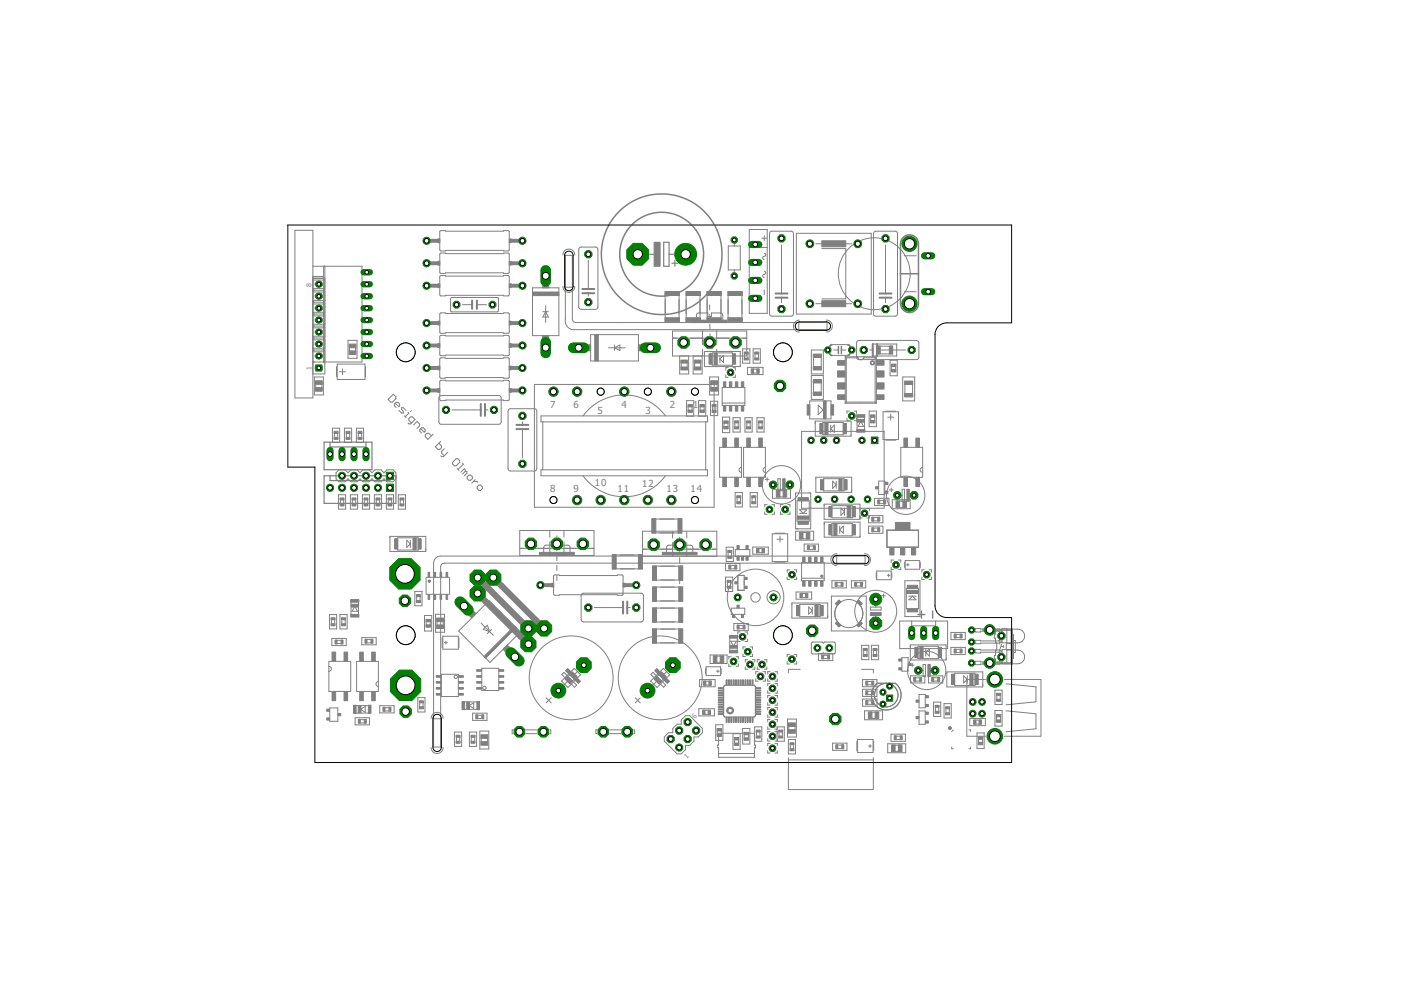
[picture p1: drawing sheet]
<svg xmlns="http://www.w3.org/2000/svg" width="297mm" height="210mm" viewBox="0 0 297 210" stroke-linecap="round" stroke-linejoin="round" font-family="sans-serif">
<defs><g id="words">
<g font-size="2.5" fill="#808080">
<text x="116.7" y="86.5">7</text>
<text x="121.6" y="86.5">6</text>
<text x="126.7" y="87.8">5</text>
<text x="131.8" y="86.5">4</text>
<text x="136.8" y="87.8">3</text>
<text x="142" y="86.5">2</text>
<text x="147" y="86.5">1</text>
<text x="116.7" y="104.3">8</text>
<text x="121.6" y="104.3">9</text>
<text x="126.1" y="103">10</text>
<text x="130.9" y="104.3">11</text>
<text x="136.1" y="103.2">12</text>
<text x="141.3" y="104.3">13</text>
<text x="146.4" y="104.3">14</text>
</g>
<g font-size="1.8" fill="#808080">
<text x="66.1" y="60.8" transform="rotate(-90 66.1 60.8)">8</text>
<text x="66.1" y="78.5" transform="rotate(-90 66.1 78.5)">1</text>
<text x="147.3" y="152.5" transform="rotate(-45 147.3 152.5)">6</text>
<text x="145.6" y="161" transform="rotate(-45 145.6 161)">1</text>
</g>
</g></defs>
<g fill="none" stroke="#808080" stroke-width=".21">
<path d="M62.5 48.8h3.8v35.6h-3.8zM66.3 56.5h10.5v20.3h-10.5M66.3 59h2.6M66.3 58.6h2.3M66.3 59.4h2.3M68.6 56.5v20.3M68.9 56.5v20.3M93.3 49l14.5-.1 .2 .2-.1 3.9-.2 .2h-.9l-.1-.1-13.3 .1-.2-.2zM93.3 53.7h14.5l.2 .2-.1 3.9-.2 .2h-.9l-.1-.2-13.3 .2-.2-.3zM93.3 58.5l14.5-.1 .2 .3-.1 3.9-.2 .1h-.9l-.1-.1-13.3 .1-.2-.2zM119.3 54.1a1.27 1.27 0 0 1 1.3-1.3 1.27 1.27 0 0 1 1.3 1.3M119.9 54.1h1.4v13.5l.2 .5 .4 .2 53.4 .1v1.5h-54a1.91 1.91 0 0 1-1.4-2.3z"/>
<path d="M122.9 52.5l3.4-.1 .4 .3 .1 12.4-.2 .4-.3 .1h-3.1l-.5-.4v-12.3zM124.7 55.2v6.1M154.4 52.2h2.6v5h-2.6zM155.7 51.6v.6M155.7 57.2v.5M158.9 48.7h3.8v17.7h-3.8zM158.9 52.5h3.8M161.5 50.5h1M162 57.5a.35 .35 0 0 1 .3 .4 .35 .35 0 0 1-.4 .3l-.2 .4 .3 .2M162 53.7a.35 .35 0 0 1 .3 .4 .35 .35 0 0 1-.4 .3l-.2 .4 .3 .2M162 50v1M163.3 49.1l4.4-.1 .5 .4v17.1l-.3 .5h-4.2h-.4l-.1-.3v-17.2z"/>
<path d="M165.7 51.9v10.3M168.8 49.5h15.9v17.1h-15.9zM173 51.7h2.5M174.2 52.7h5.1v10.7h-5.1M178.1 51.7h2.5M185.3 49.2l.4-.2h4.1l.5 .4v17.1l-.4 .5h-4.2l-.5-.3zM187.7 51.9v10.3M191.7 54.2h2.5M66.3 74.2h2.3M66.3 68.9l.3 .2-.3 .3M66.3 66.6h2.3M66.3 64.1h2.3"/>
<path d="M66.3 69.1h2.3M66.3 71.7h2.3M66.3 74.6h2.3M66.3 73.8h2.3M66.3 72.1h2.3M66.3 71.3h2.3M66.3 69.5h2.3M66.3 68.7h2.3M66.3 67h2.3M66.3 66.2h2.3M66.3 64.5h2.3M66.3 63.7h2.3"/>
<path d="M66.3 61.5h2.3M66.3 61.9h2.3M66.3 61.2h2.3M66.3 71.4l.3 .3-.3 .2M66.3 74l.3 .2-.3 .3M66.3 76.5l.3 .3-.3 .2M66.3 63.8l.3 .3-.3 .2M66.3 66.3l.3 .3-.3 .2M66.3 61.3l.3 .2-.3 .3M66.7 79.9h1.9v3.8h-1.9zM66.8 65.1h.3v-.3h1v.3h.3v.5h-.3v.2h-1v-.2h-.3zM66.8 62.5h.3v-.2h1v.2h.3v.6h-.3v.2h-1v-.2h-.3z"/>
<path d="M66.8 77.8h.3v-.3h1v.3h.3v.5h-.3v.2h-1v-.2h-.3zM66.8 60h.3v-.2h1v.2h.3v.5h-.3v.3h-1v-.3h-.3zM67.1 67.4h1v.2h.3v.5h-.3v.3h-1v-.3h-.3v-.5h.3zM67.1 69.9h1v.2h.3v.6h-.3v.2h-1v-.2h-.3v-.6h.3zM67.1 75h1v.2h.3v.5h-.3v.3h-1v-.3h-.3v-.5h.3zM67.1 72.4h1v.3h.3v.5h-.3v.2h-1v-.2h-.3v-.5h.3zM68.6 76.8l.3 .2v2.3h-2.6M68.6 64.1l.3 .2M68.6 74.2l.3 .3M68.6 71.7l.3 .2M68.6 69.1l.3 .3M68.6 66.6l.3 .2"/>
<path d="M68.6 61.5l.3 .3M68.9 76.5l-.3 .3M68.9 74l-.3 .2M68.9 71.4l-.3 .3M68.9 68.9l-.3 .2M68.9 66.3l-.3 .3M68.9 63.8l-.3 .3M68.9 61.3l-.3 .2M71.4 77.7v2.2M71.5 77.2h5.9v3.3h-5.9zM72 78.8h1.2M72.6 78.2v1.3"/>
<path d="M73.8 72.2h1.9v3.8h-1.9zM74.1 73.7v.7M75.4 73.7v.7M77.5 77.7v2.2M93.3 75.9h14.5l.2 .2-.1 3.9-.2 .2h-.9l-.1-.1-13.3 .1-.2-.3zM93.3 71.2l14.5-.1 .2 .3-.1 3.9-.2 .1h-.9l-.1-.1-13.3 .1-.2-.2zM93.3 66.4h14.5l.2 .2-.1 3.9-.1 .2h-1l-.1-.2h-12.2l-.1 .2h-1l-.2-.3zM95.6 63.2l9.9-.1 .2 .2v2.7l-.3 .1h-9.7l-.2-.2zM98.1 64.6h2M101.1 64.6h2M112.9 61h5.6v10.2h-5.6zM115.1 66.1h1.2"/>
<path d="M115.7 64.8v3.6M115.7 66.1l.6 1.1h-1.2zM119.3 60.7a1.27 1.27 0 0 0 1.3 1.3 1.27 1.27 0 0 0 1.3-1.3M119.9 60.9h1.4M124.7 62.2v.6M125.2 71h10.2v5.5h-10.2zM129 73.7h3.6M130.3 73.2v1.1M130.3 73.7l1.1-.5v1.1zM141 62.7v4.7M142.6 70.2h15.7v5.3h-15.7zM142.6 71.7h15.7"/>
<path d="M144 62.7v4.7M144.1 75.5v3.8h1.9v-3.8M144.4 77v.8M145.5 62.7v4.7M145.7 77v.8M147 75.5v3.8h1.9v-3.8M147.3 77v.8M147.7 68.3v-1.6l.5-.3h1.9v.7h.7v-.7h2.1l.3 .5v1.4M148.4 62.7v4.7M148.5 77v.8M148.9 70.1v2.9M148.9 74.1v1.3"/>
<path d="M149.4 74.5h7.6v3.2h-7.6zM149.9 62.7v4.7M150.5 64.6v1.1M150.5 79.9h1.9v3.8h-1.9zM150.5 66.7v1M150.5 68.7v1.1M150.5 70.8v1M150.6 72.8v1.1M150.6 74.8v1.1M151 74.8h4.3v2.6h-4.3zM152 70.1v2.9M152 74.1v1.3"/>
<path d="M152.6 75.4v1.5M152.9 62.7v4.7M153.4 75.4v1.5l-.8-.8zM153.9 79.5v.5h.5M154.4 62.7v4.7M154.4 78h-.5v.5M155.4 78h.5v.5M155.9 79.5v.5h-.5M157.3 62.7v4.7M157.5 74h1.5v3h-1.5zM157.9 75.1v.8M158.5 77.9h3.3v1.5h-3.3z"/>
<path d="M158.6 75.1v.8M159.7 74h1.5v3h-1.5zM159.8 79.1h.7M159.8 78.3h.7M160.1 75.1v.8M160.8 75.1v.8M162 61.5v1M165.7 63.1v1M169.4 68.4v1.5M169.5 67.9a1.27 1.27 0 0 0-1.3 1.2 1.27 1.27 0 0 0 1.3 1.3M172 74.2h2.6v5.1h-2.6zM172 79.6h2.6v5.1h-2.6z"/>
<path d="M172.5 75.8v1.9M173 64.4h2.5M174.1 75.8v1.9M175.2 67.9a1.27 1.27 0 0 1 1.3 1.2 1.27 1.27 0 0 1-1.3 1.3M175.9 73.6v1.2M176.4 73.1h3.3M176.4 75.4h3.3M176.8 74.2h1M178.1 64.4h2.5M178.4 74.2h.9M179.2 75.6v9.9M179.2 75.6h6.6"/>
<path d="M179.2 75.6l.3 .3M180.2 73.6v1.2M181.7 72.4l.4-.2h12.4l.3 .5v3.2l-.5 .3h-12.3l-.4-.5zM181.9 75.6a.66 .66 0 0 0 .6 .7 .66 .66 0 0 0 .7-.7M181.9 75.9h-2.5v9.4M183.2 75.9h2.3v9.4h-6.1M184.4 74.2h.6M185 72.9h5.1v2.6h-5.1zM185.8 75.6l-.3 .3M185.8 75.6v9.9M185.9 74.2h6.1M186.6 73.4h1.9"/>
<path d="M186.6 75h1.9M187.7 63.1v1M188.7 76.4h1.5v3.3h-1.5zM189.1 77.7v.7M189.9 77.7v.7M191.4 79.9h2.5v5.1h-2.5zM191.7 61.8h2.5M67 81.4v.8M68.3 81.5v.7M70.5 90.8h1.5v3h-1.5zM70.9 91.9v.9M71.6 91.9v.9"/>
<path d="M73 90.8h1.5v3h-1.5zM73.4 91.9v.9M74.1 91.9v.9M75.6 90.8h1.5v3h-1.5zM76 91.9v.9M76.7 91.9v.9M82.3 84.7l1.1-1.1 .5 .5v.4l-.7 .8h-.4zM83.8 85.5l.7 .7 .2-.2v-.3l-.4-.4h-.3l-.4 .4v.3l.4 .4M84.6 87l.5 .6h.4v-.4l-.4-.4v-.4h.4l.6 .6M85.7 88.2l.4 .3M86.5 87.4l.2 .2-.8 .7M86.5 89.7l.2 .2h.4l.9-1-.6-.5h-.3l-.4 .4v.3l.5 .6"/>
<path d="M87.2 87.1l-.2 .1M87.7 90.1l.7-.7 .6 .5v.4l-.6 .5M89.2 90.9l.7 .7 .2-.2v-.3l-.4-.4h-.3l-.4 .4v.3l.4 .4M91.8 92l-1.1 1.2-.5-.6v-.4l.4-.3h.3l.6 .5M93.2 84.1l.4-.2h12.3l.4 .5-.1 5.2-.5 .4-12.3-.1-.4-.4zM93.3 80.7l14.5-.1 .2 .3-.1 3.9-.2 .1h-.9l-.1-.1-13.3 .1-.2-.2zM93.4 93.6l-1.1 1.1 .6 .6h.3l.4-.4v-.3l-.6-.6M94.2 95.1l-.6 .6v.4l.6 .5M95 95.9l-1 .9h-.4l-.1-.2M95.8 86.9h6.1M95.9 98l.8-.7h.4l.4 .3v.4l-.8 .8h-.4l-.4-.4zM96.9 99.4l.4 .3"/>
<path d="M98 98.2l.2 .2-1.1 1.1M98.6 99.9v-.3l-.2-.2-.7 .7M98.6 99.9l-.5 .6M98.6 99.9h.4v.4l-.6 .6M102.8 86.9h.7M107.8 86.9l.4-.2h5.1l.4 .2 .1 12.5-.3 .4-5.3 .1-.5-.4zM110.8 89.5v.6M110.8 91v6.1M113.3 81.5h38.1v26h-38.1zM114.7 99.6h35.3v1.3h-35.3zM114.7 88.2h35.3v1.3h-35.3zM115.1 89.5v10.1"/>
<path d="M123.6 88.2a10.8 10.8 0 0 1 17.5 0M145.6 84.9h1.5v3.3h-1.5zM145.9 86.2v.8M146.7 86.2v.8M148.1 84.9h1.5v3.3h-1.5zM148.4 86.2v.8M149.3 86.2v.8M149.6 89.5v10.1M150.6 85.1h1.6v3h-1.6zM150.7 81.4v.8M151 86.2v.8M151.8 86.2v.8"/>
<path d="M152.1 81.4v.8M152.6 94.8h4.6v6.4h-4.6zM153.1 82.2h4.8v3.8h-4.8zM153.1 85.4h4.8M153.2 88.4h1.5v3.3h-1.5zM153.5 89.7v.7M154.3 89.7v.7M155.4 88.6h1.5v3h-1.5zM155.8 89.7v.8M156.5 89.7v.8M157.2 99.1a.53 .53 0 0 0-.5 .5 .53 .53 0 0 0 .5 .6M157.6 94.8h4.7v6.4h-4.7z"/>
<path d="M157.9 88.6h1.6v3h-1.6zM158.3 89.7v.8M159 89.7v.8M160.5 88.6h1.5v3h-1.5zM160.9 89.7v.8M161.6 89.7v.8M162.3 99.1a.53 .53 0 0 0-.5 .5 .53 .53 0 0 0 .5 .6M169.9 91.5h17.6v16.3h-17.6zM171.7 85h4.5v3.8h-4.5zM172.5 81.2v1.9M172.8 89.3h7.6v3.2h-7.6zM173.5 85.9l1 1-1 1z"/>
<path d="M174.1 81.2v1.9M174.5 89.6h4.3v2.6h-4.3zM176.1 90.1v1.6M176.9 90.1v1.6l-.8-.8zM179.2 85.5h6.6M179.4 85.3l-.2 .2M179.6 88.7v.5h.5M180.1 87.2h-.5v.5M181.1 87.2h.5v.5M181.6 88.7v.5h-.5M181.7 88.5v2.6M182.5 89.4l.6 1h-1.2z"/>
<path d="M183.3 88.5v2.6M184.3 87.2h1.5v3.3h-1.5zM184.6 88.5v.7M185.5 88.5v.7M185.5 85.2l.3 .3M187.2 87.3h3.3v5.9h-3.3zM187.8 87.2h2.1M187.8 93.3h2.1M188.2 88.5h1.3M188.8 87.8v1.3M191 94.8h4.6v6.4h-4.6zM191.9 81.5v1.9"/>
<path d="M193.5 81.5v1.9M195.6 99.1a.53 .53 0 0 0-.5 .5 .53 .53 0 0 0 .5 .6M71.2 100.2l.7-.6h1.3l.6 .6 .6-.6h1.3l.6 .6 .7-.6h1.2l.7 .6 .6-.6h1.3l.6 .6 .6-.6h1.3l.6 .6v1.3l-.6 .7h-1.3l-.6-.7-.6 .7h-1.3l-.6-.7-.7 .7h-1.2l-.7-.7-.6 .7h-1.3l-.6-.7-.6 .7h-1.3l-.7-.7zM71.8 104.9h1.5v3h-1.5zM72.2 106v.9M72.9 106v.9M74.3 104.9h1.5v3h-1.5zM74.7 106v.9M75.4 106v.9M76.8 104.9h1.6v3h-1.6zM77.2 106v.9M78 106v.9"/>
<path d="M79.4 104.9h1.5v3h-1.5zM79.8 106v.9M80.5 106v.9M81.9 104.9h1.5v3h-1.5zM82.3 106v.9M82.7 113.7h7.6v3.2h-7.6zM83 106v.9M84.3 114h4.3v2.6h-4.3zM84.5 104.9h1.5v3h-1.5zM84.9 106v.9M85.6 106v.9M86.2 114.6l.8 .7-.8 .8z"/>
<path d="M87 114.6v1.5M92.2 118.5l.6-.5 .6-.1h90v1.5h-89.5l-.3 .3-.2 .5v38.2h-1.5v-39zM99 101.1l.4-.4h.4l.4 .4v.4l-.4 .3h-.4l-.4-.3zM100.4 102.1h.7l.2 .2M100.8 101.7l-.8 .7M101.5 102.8h.4l.4 .4v.4l-.4 .4h-.4l-.3-.4v-.4zM110.2 116.3h15.7M110.2 112.5h15.7v5.3h-15.7zM115.3 117.5v-1.5l.5-.4h1.9v.8h.7v-.8h2.1l.3 .3 .1 1.6M116.6 112.5v1.4M116.6 114.9v2.9M118.1 117.6h2"/>
<path d="M118.1 113.6v1.1M118.1 115.7v1.1M118.1 117.8v1.1M118.1 119.9v1.1M119.6 112.5v1.4M119.6 114.9v2.9M123.6 100.9a10.8 10.8 0 0 0 17.5 0M130.6 117.7h4.8M136.2 112.6h15.8v5.3h-15.8zM136.2 116.4h15.8M139 110h4.8M139 113h4.8"/>
<path d="M141.3 117.5v-1.5l.5-.4h1.9v.8h.8v-.8h2l.4 .3v1.6M142.6 112.7v1.4M142.6 115.1v2.9M144.1 113.9v1.2M144.1 116.1v1.1M144.1 118.2v1.2M145.6 112.7v1.4M145.6 115.1v2.9M153.8 119.5h3.1v1.5h-3.1zM154 116h1.5v3.1h-1.5zM154.4 117.1v.9M154.9 119.9h.9"/>
<path d="M155.1 117.1v.9M155.9 104.4h1.5v3.1h-1.5zM155.9 116.5h3.1v1.4h-3.1zM156.3 105.5v.9M157 105.5v.9M159 104.4h1.6v3.1h-1.6zM159.4 105.5v.9M159.6 116h3.3v1.5h-3.3zM160.2 105.5v.9M160.9 116.3h.7M160.9 117.2h.7M162.1 108.5v.5h.5"/>
<path d="M162.3 101.6h.7M162.6 101.3v.7M162.6 107h-.5v.5M163.7 107h.5v.5M163.7 113.2h3.3v5.9h-3.3zM163.8 103.7h3.8v1.9h-3.8zM164 102.8h.9M164.2 108.5v.5h-.5M164.3 113.1h2.1M164.3 119.2h2.1M164.7 114.3h1.3M165.3 105.3h.8"/>
<path d="M165.4 113.7v1.2M165.5 108.5v.5h.5M166 107h-.5v.5M166.1 104l-1.2 .1v-2.6h.5v2.6M166.3 102.8h1M167 107h.5v.5M167.5 108.5v.5h-.5M168.7 104.5h3.2v7.6h-3.2zM168.7 112.6h3.8v1.9h-3.8zM169 106.2h2.6v4.3h-2.6zM169.5 108.1h1.5l-.7 .7zM169.5 108.8h1.5"/>
<path d="M169.9 119.3h4.9v3.8h-4.9zM170.2 112.9h.8M170.2 114.2h.8M170.5 115.4h3v1.5h-3zM171.6 115.8h.9M171.6 116.5h.9M173 101.2h7.6v3.2h-7.6zM174.6 101.5h4.3v2.6h-4.3zM174.7 106.9h7.6v3.2h-7.6zM174.8 110.7h7.6v3.2h-7.6zM176.4 107.2h4.3v2.6h-4.3zM176.4 111h4.3v2.6h-4.3z"/>
<path d="M176.5 102l.8 .8-.8 .7zM177.3 102v1.5M177.4 117.9v1.5M177.4 117.4a1.27 1.27 0 0 0-1.2 1.3 1.27 1.27 0 0 0 1.2 1.2M178 111.5v1.6M178.3 107.7l.7 .8-.7 .8zM178.8 111.5v1.6l-.8-.8zM179 107.7v1.6M182.3 109.3v.5h.5M182.8 107.8h-.5v.5M183.3 117.4a1.27 1.27 0 0 1 1.3 1.3 1.27 1.27 0 0 1-1.3 1.2M183.8 107.8h.5v.5"/>
<path d="M184.1 111.5h3.1v1.6h-3.1zM184.1 109.3h3.1v1.5h-3.1zM184.3 109.3v.5h-.5M185.3 112h.8M185.3 112.7h.8M185.3 110.4h.8M185.3 109.7h.8M185.4 105.7h3.1v1.5h-3.1zM186.3 102h1.3v2.8h-1.3zM186.5 106.8h.9M186.5 106.1h.9M188 116v-3.6h6.7v3.6"/>
<path d="M188.1 116h2.5M188.6 103.9h.8M189 103.5v.7M189.2 106h3.8v1.9h-3.8zM189.5 118.7h-.5v.6M190.4 105h.9M190.5 118.7h.5v.6M190.7 116h4M190.7 107.6h.8M190.7 106.3h1.1v-2.6h-.5v2.6M191.8 119.2v1.1M191.9 118.9h3.1v1.8h-3.1z"/>
<path d="M192.2 119.8h.6M192.5 119.5v.5M192.7 105h1M195.1 119.2v1.1M69.8 130.3h1.6v3h-1.6zM70.3 131.4v.9M70.4 135.4h3v1.5h-3zM71 131.4v.9M71.5 136.5h.8M71.5 135.8h.8M72.1 130.3h1.5v3h-1.5zM72.5 131.4v.9"/>
<path d="M73.2 131.4v.9M74.4 127.7v2.6M75.2 128.6l.6 1h-1.2zM76 127.7v2.6M76.7 135.2h3.1v1.5h-3.1zM77.8 136.3h.9M77.8 135.6h.9M87.9 125.4h1.6v3h-1.6zM88.3 126.5v.8M89.1 126.5v.8M90 130.5h1.5v3.3h-1.5zM90.3 122.4v3.6"/>
<path d="M90.4 131.8v.7M90.5 122.4h4.7M90.5 126h4.7M91.2 131.8v.7M92.4 130.2h1.9v3.8h-1.9zM92.6 131.8v.7M93.7 135.3v2M93.9 134.9h3.3v2.7h-3.3zM94 131.8v.7M94.2 136.3h.6M94.5 136v.6M95.3 122.4v3.6"/>
<path d="M97.3 135.3v2M102 132.1l2.6 2.6M102.4 133.4l.9-.9 .5 1.4zM103.7 127.3l6.6 6.7-6.4 6.4-6.7-6.6zM103.8 133.9l-.5 .4M104.2 133.4l-.4 .5M117.5 122l14.5-.1 .1 .3v3.8l-.3 .2h-.8l-.2-.1-13.3 .1-.1-.2zM118.1 122v1.1M123.4 125.9h12.8l.2 .4v5.2l-.5 .4-12.5-.1-.2-.4v-5.1zM126 128.8h6.1M130.6 120.6h4.8M133 128.8h.6"/>
<path d="M139.2 133.4h4.7M139.2 136.3h4.7M139.2 120h4.7M139.2 123h4.7M139.2 128.9h4.7M139.2 131.9h4.7M139.2 124.5h4.7M139.2 127.4h4.7M144.1 120.4v1.2M144.1 122.6v1.1M150.6 138.9h3.6v1.8h-3.6zM152 139.1h.7"/>
<path d="M153.8 122.4h1.5v3h-1.5zM154.2 123.5v.8M154.7 135.3v2.6M154.9 123.5v.8M154.9 136h1.2l-.6 1zM154.9 120.6h.9M155 139.2h-.5v.5M155 128.9h2.9v1.4h-2.9zM155.6 132.2h3v1.5h-3zM156 139.2h.5v.5M156.3 135.3v2.6M156.4 135.5v.5h.5"/>
<path d="M156.4 122h1.4v3.2h-1.4zM156.7 132.6h.8M156.7 133.3h.8M156.9 134h-.5v.5M157.5 138.7v.5h.5M157.9 134h.6v.5M158 137.2h-.5v.5M158.5 135.5v.5h-.6M158.5 139.9h-.5v.5M159 137.2h.6v.5M159.5 139.9h.5v.5M159.6 138.7v.5h-.6"/>
<path d="M161.1 139.9h-.6v.5M162.1 139.9h.5v.5M163.1 126.6h1.8M164 125.8v1.7M166.9 122.3v.6h.5M167.4 138.7h-.5v.6M167.4 120.8h-.5v.5M167.9 127.8h7.6v3.2h-7.6zM168.4 138.7h.5v.6M168.4 120.8h.5v.5M168.8 125.5h3.3v1.5h-3.3zM168.9 122.3v.6h-.5"/>
<path d="M169.6 128.1h4.3v2.6h-4.3zM169.9 122.6h4.9M170.1 125.8h.7M170.1 126.7h.7M171.4 128.7l.8 .8-.8 .7zM172.2 128.7v1.5M172.3 136.1h2l.3 .3 .2-.3h2l.3 .3v2l-.3 .3h-2l-.2-.3-.3 .3h-2l-.3-.3v-2zM173.5 138.5h3.1v1.6h-3.1zM174.6 139.6h.9M174.6 138.9h.9M176.3 126.4h7.4v7.4h-7.4zM176.4 123.1h3v1.6h-3z"/>
<path d="M177.5 123.5h.8M177.5 124.2h.8M178.2 127.7a2.96 2.96 0 0 0 0 4.8M180.5 123.1h3.1v1.6h-3.1zM181.6 123.5h.9M181.6 124.2h.9M181.7 127.7a2.96 2.96 0 0 1 0 4.8M182.7 136.8h1.5v3.1h-1.5zM183.1 137.9v.9M183.8 137.9v.9M184.5 128.7h2.3v.6h-2.3zM184.8 136.8h1.5v3.1h-1.5z"/>
<path d="M185.2 137.9v.9M185.7 128v.7M185.7 130.2v1.1M185.8 121.4v1.2M185.9 121.1h3.1v1.8h-3.1zM185.9 137.9v.9M186.9 126.3h.8M187.3 125.9v.8M188.1 122h.6M188.4 121.7v.6M189 120.3v.5h.5M189.1 121.4v1.2"/>
<path d="M190.8 131.7h10.1v5.8h-10.1zM191 120.3v.5h-.5M191.2 139.4h1.3v2.9h-1.3zM191.9 123.1h3.2v7.6h-3.2zM192.2 124.8h2.6v4.3h-2.6zM192.7 126.4h1.5M193 136.7h7.6v3.2h-7.6zM193.3 131.7v1h5.1v-1M193.5 126.4l.7 .8h-1.5zM194.6 137h4.3v2.6h-4.3zM195.5 122.3v.6h.5M196 120.8h-.5v.5"/>
<path d="M196.3 137.6v1.5M197 120.8h.5v.5M197 137.6v1.5l-.7-.8zM197.5 122.3v.6h-.5M201.6 137.3h3.1v1.5h-3.1zM201.6 134.1h3.1v1.5h-3.1zM202.7 138.4h.9M202.7 137.7h.9M202.7 135.2h.9M202.7 134.5h.9M211.1 133.6v.8h-.3v.9h.3v1h.2v1.5M211.1 137.8v1.2h-.3v.7h.3v.8"/>
<path d="M212 135.4v1.2M212.3 136.6l-.3 1.2v.9M212.3 137.1h.4M212.4 135.3l-.2 .3 .2 .6M212.4 139.7l-.2 .4 .2 .6M212.4 135.3h-.5l-.1 .6h-3.9v-.1l-2.1 .1v.5h1.1v.1l5-.1 .4-.2M212.4 133.5l-.2 .4 .2 .6h-.5v-.5l-.1-.2h-3.9v.2l-2.1-.2v-.4h1.1v-.2l5 .2 .4 .2M212.4 138l-.2 .3 .2 .6h-.5v-.4l-.1-.2h-3.9v.2l-2.1-.2v-.5h1.1v-.1l5 .1 .4 .2M212.7 136.8v.5M213.5 136.3v-3h-1v3h3.3a1.45 1.45 0 0 0 1.4-1.5 1.45 1.45 0 0 0-1.4-1.4h-7.4v.2h6v6.9h-6v.3M213.5 137.7v3M214.4 137.7h-1.9v3h3.3a1.45 1.45 0 0 0 1.4-1.4 1.45 1.45 0 0 0-1.4-1.5h-2.3"/>
<path d="M214.4 136.4h-1v1.3M214.6 133.4v7.4h-6.7v.1l-2.1-.1v-.5h1.1v-.1l4.9 .1 .1-.6h.5M214.6 134.5h.3v5.1h-.3M214.9 135.8h.4v2.5h-.4M69.7 141.3a.52 .52 0 0 1 .6 .5 .52 .52 0 0 1-.6 .5M69.7 140.2h4.7v6.4h-4.7zM69.9 150.1h1.7v2.8h-1.7zM75.3 152.2h3v1.5h-3zM75.5 151.2h2.6M75.5 149.6h2.6M75.6 140.2h4.6v6.4h-4.6zM76.4 153.3h.8"/>
<path d="M76.4 152.6h.8M76.4 150.4l1-.6v1.2zM80.2 144.5a.52 .52 0 0 0-.5 .5 .52 .52 0 0 0 .5 .5M80.5 149.6h3.1v1.6h-3.1zM81.6 150.7h.9M81.6 150.1h.9M88.6 147.9h1.5v3.1h-1.5zM89 149v.9M89.7 149v.9M91.4 158.5a1.27 1.27 0 0 0 1.3 1.3 1.27 1.27 0 0 0 1.2-1.3M91.4 152.3a1.27 1.27 0 0 1 1.3-1.3 1.27 1.27 0 0 1 1.2 1.3M91.9 152.4h1.5"/>
<path d="M93.6 143h3.6v4.7h-3.6zM96.4 155.2h1.5v3.1h-1.5zM96.8 156.3v.9M97.5 156.3v.9M98.5 150.4h2.6M98.5 148.8h2.6M99.4 149.6l1-.6v1.2zM99.5 155.2h1.5v3.1h-1.5zM99.9 156.3v.9M100.2 151.2h3.1v1.5h-3.1zM100.6 156.3v.9M101.3 151.6h.9"/>
<path d="M101.3 152.3h.9M101.7 155h1.9v3.8h-1.9zM102 156.5v.8M102.2 141.7h3.5v4.7h-3.5zM103.3 156.5v.8M108.8 154.7h-.2v.9h.2M111.5 154.7h2.4M111.5 155.6h2.4M115.8 148l1.1 1M116.6 154.7h.2v.9h-.2M116.9 148l-1.1 1M119.1 144.4l2.7-2.7 1.3 1.4-2.7 2.7z"/>
<path d="M119.5 142.6l2.8 2.7-.5 .4-2.7-2.7zM120.5 144.4l-.8 .8M120.9 143l-.5 .5M121.8 143.9l-.5 .6M122.5 142.3l-1 1M126.6 154.7h-.3v.9h.3M129.2 154.7h2.5M129.2 155.6h2.5M134.3 154.7h.3v.9h-.3M134.7 148l1 1M135.7 148l-1 1M137.9 144.4l2.8-2.7 1.3 1.4-2.7 2.7z"/>
<path d="M138.5 142.6l2.6 2.7-.4 .4-2.7-2.7zM139.3 144.4l-.8 .8M139.8 143l-.5 .5M140.7 143.9l-.5 .6M141.4 142.3l-1 1M145.3 151.7h.9l2.7 2.8v.8l-.9 1h-.9v.8l-.9 .9h-.9v.9l-.9 .9h-.8l-2.8-2.7v-.8l1-1h.8v-.8l1-1h.8v-.8zM148.2 150.3h3.3v1.5h-3.3zM148.3 144.1h3.3v1.5h-3.3zM149.5 150.6h.7M149.5 151.4h.7M149.6 141.8v1.1M149.6 144.4h.7"/>
<path d="M149.6 145.3h.7M149.7 141.4h3.1v1.8h-3.1zM151.7 153.7h1.6v3.3h-1.6zM151.9 142.3h.6M152 140.4h.7M152.1 155v.7M152.2 142v.6M152.4 159.8h7.6M152.9 141.8v1.1M152.9 155v.7M154.5 140.8v.5h.5M155.4 155.6h1.5v3.3h-1.5z"/>
<path d="M155.7 156.9v.7M156.5 140.8v.5h-.5M156.6 156.9v.7M157.5 154.5h1.5v3.3h-1.5zM157.8 155.8v.7M158 141.4v.5h.5M158.7 155.8v.7M160 154.1h1.5v3.1h-1.5zM160 141.4v.5h-.5M160.2 143.9v.5h.5M160.4 155.2v.9M160.5 141.4v.5h.6"/>
<path d="M160.7 142.4h-.5v.5M161.1 155.2v.9M161.8 142.4h.5v.5M162.3 143.9v.5h-.5M162.6 141.4v.5h-.5M162.8 143.9v.5h.5M162.8 146.5v.5h.5M162.8 149v.5h.5M162.8 151.5v.5h.5M162.8 154.1v.5h.5M162.8 156.6v.5h.5M162.8 159.2v.5h.5"/>
<path d="M163.3 142.4h-.5v.5M163.3 144.9h-.5v.5M163.3 147.5h-.5v.5M163.3 150h-.5v.5M163.3 152.5h-.5v.6M163.3 155.1h-.5v.5M163.3 157.6h-.5v.5M164.3 157.6h.5v.5M164.3 142.4h.5v.5M164.3 144.9h.5v.5M164.3 147.5h.5v.5M164.3 150h.5v.5"/>
<path d="M164.3 152.5h.5v.6M164.3 155.1h.5v.5M164.8 154.1h1.5v3.1h-1.5zM164.8 143.9v.5h-.5M164.8 159.2v.5h-.5M164.8 146.5v.5h-.5M164.8 149v.5h-.5M164.8 151.5v.5h-.5M164.8 154.1v.5h-.5M164.8 156.6v.5h-.5M165.2 155.2v.9M165.9 155.2v.9"/>
<path d="M166.9 140.3v.5h.5M167 152.5h1.8v3.8h-1.8zM167.2 156.8h1.5v3.1h-1.5zM167.2 154v.7M167.6 157.9v.9M168.3 157.9v.9M168.6 154v.7M168.9 140.3v.5h-.5M169.7 141.9h-2.5v.8M176.5 157.6h3.1v1.5h-3.1zM177.6 158.7h.9M177.6 158h.9"/>
<path d="M181.7 157.2v2M181.8 156.8h3.3v2.8h-3.3zM182.6 141.9h2.6v.8M182.9 146.1h3v1.6h-3zM182.9 144.1h3v1.5h-3zM182.9 148.2h3v1.5h-3zM183.3 150.7h3.8v1.9h-3.8zM184 147.3h.8M184 148.6h.8M184 149.3h.8M184 146.6h.8M184 144.5h.8"/>
<path d="M184 145.2h.8M184.1 158.2h.7M184.5 157.9v.6M184.8 152.3h.8M184.8 151h.8M185.2 157.2v2M186 144.8a3.2 3.2 0 0 0-.5 4.7 3.2 3.2 0 0 0 4.7 0 3.2 3.2 0 0 0-.4-4.7M186 144.8h3.8M186 144.9a3.1 3.1 0 0 0-.4 4.6 3.1 3.1 0 0 0 4.6 0 3.1 3.1 0 0 0-.4-4.6M188 144.9a2.49 2.49 0 0 0-2.4 1.6 2.49 2.49 0 0 0 .7 2.8M188.2 157.7h3.8v1.9h-3.8zM188.9 155.7h3.1v1.5h-3.1z"/>
<path d="M189.4 145.4a2.5 2.5 0 0 1 .9 2.8 2.5 2.5 0 0 1-2.5 1.7M189.7 159.3h.8M189.8 158h.7M190 156.1h.9M190 156.8h.9M193 143.3h3.1v1.5h-3.1zM193 141h.8M193.4 140.6v.8M194.1 143.7h.9M194.1 144.4h.9M194.8 142.2h.9M194.9 150.7h1.3v2.9h-1.3z"/>
<path d="M194.9 147.2h1.3v2.9h-1.3zM195.7 140.9h.5v2.5h-.5zM196.8 143.3h3.1v1.5h-3.1zM197.1 142.2h1M197.9 148.9h1.6v3h-1.6zM198 143.7h.8M198 144.4h.8M198.3 150v.8M199.1 150v.8M200.2 149.2h1.5v3h-1.5zM200.6 150.3v.9M200.7 142.5h7.7v3.1h-7.7z"/>
<path d="M201.3 150.3v.9M201.8 158.4v.3h.3M202.1 154.7l-.3 .4M202.4 142.7h4.3v2.7h-4.3zM204.3 143.3l.8 .7-.8 .8zM205 144.1v12h3.9M205 144.1h3.9M205.1 143.3v1.5M205.4 154.7h.4v.4M205.6 152.3h3.3v1.6h-3.3zM205.8 158.4v.3h-.4M206.9 153.5h.7"/>
<path d="M206.9 152.7h.7M207.1 155.4h1.6v3.3h-1.6zM207.5 156.7v.7M208.3 156.7v.7M210.9 146.3h1.6v3.1h-1.6zM210.9 150.6h1.6v3.3h-1.6zM211.3 152v.7M211.3 147.4v.9M212.1 147.4v.9M212.1 152v.7M212.3 140.6l-.4 .2M212.9 156.1h7.8"/>
<path d="M213 144.1h2.4M213.3 150.7l6.3 .6v3.2l-6.3 .7M213.3 145l6.3 .6v3.2l-6.3 .6M215.5 144.1h5.2M220.7 144.1v12M160 160.6h-7.6v-2h-.2v-.6h.2v-2.5h7.6v2.5h.2v.6h-.2v2M167.2 160.7v6.7h18v-6.7M167.2 161.1h18"/>
<circle cx="185.4" cy="58" r="7.6"/>
<circle cx="165.7" cy="102.8" r="4.1"/>
<circle cx="192" cy="105" r="4.1"/>
<circle cx="160.2" cy="126.7" r="6"/>
<circle cx="160.2" cy="126.7" r=".99"/>
<circle cx="164" cy="126.6" r="1.4"/>
<circle cx="180" cy="130.1" r="2.98"/>
<circle cx="185.7" cy="129.6" r="4.4"/>
<circle cx="96.6" cy="143.5" r=".36"/>
<circle cx="102.7" cy="145.9" r=".36"/>
<circle cx="121.1" cy="143.7" r="8.9"/>
<circle cx="140" cy="143.7" r="8.9"/>
<circle cx="187.9" cy="147.4" r="2.5"/>
<circle cx="196.5" cy="142.2" r="4.1"/>
</g>
<g fill="#808080" stroke="#808080" stroke-width=".21">
<path d="M141 61.8h3.1v.9h-3.1z"/>
<path d="M141 67.4h3.1v.8h-3.1z"/>
<path d="M145.4 61.8h3.1v.9h-3.1z"/>
<path d="M145.4 67.4h3.1v.8h-3.1z"/>
<path d="M149.9 61.8h3.1v.9h-3.1z"/>
<path d="M149.9 67.4h3.1v.8h-3.1z"/>
<path d="M154.3 61.8h3.1v.9h-3.1z"/>
<path d="M154.3 67.4h3.1v.8h-3.1z"/>
<path d="M157.8 75.9h.8v.4h-.8z"/>
<path d="M157.8 74.6h.8v.5h-.8z"/>
<path d="M147.2 76.3h1.4v.7h-1.4z"/>
<path d="M147.2 77.8h1.4v.6h-1.4z"/>
<path d="M144.4 76.3h1.4v.7h-1.4z"/>
<path d="M144.4 77.8h1.4v.6h-1.4z"/>
<path d="M150.3 75h.7v2.2h-.7z"/>
<path d="M155.3 75h.7v2.2h-.7z"/>
<path d="M151.4 74.9h.7v2.4h-.7z"/>
<path d="M155.8 101.2h.7v2h-.7z"/>
<path d="M153.2 101.2h.8v2h-.8z"/>
<path d="M153.2 92.9h.8v1.9h-.8z"/>
<path d="M155.8 92.9h.7v1.9h-.7z"/>
<path d="M160.9 101.2h.7v2h-.7z"/>
<path d="M158.3 101.2h.8v2h-.8z"/>
<path d="M158.3 92.9h.8v1.9h-.8z"/>
<path d="M160.9 92.9h.7v1.9h-.7z"/>
<path d="M172.4 75.1h1.8v.7h-1.8z"/>
<path d="M172.4 77.7h1.8v.7h-1.8z"/>
<path d="M172.4 80.5h1.8v.7h-1.8z"/>
<path d="M172.4 83.1h1.8v.7h-1.8z"/>
<path d="M189 77.2h.9v.5h-.9z"/>
<path d="M189 78.4h.9v.5h-.9z"/>
<path d="M154.2 124.3h.8v.4h-.8z"/>
<path d="M154.2 123h.8v.5h-.8z"/>
<path d="M184.6 88h.9v.5h-.9z"/>
<path d="M184.6 89.2h.9v.5h-.9z"/>
<path d="M173.8 89.8h.7v2.2h-.7z"/>
<path d="M178.8 89.8h.7v2.2h-.7z"/>
<path d="M174.9 89.7h.7v2.4h-.7z"/>
<path d="M176.2 85.8h.5v2.2h-.5z"/>
<path d="M171.1 85.8h.6v2.2h-.6z"/>
<path d="M174.6 85h.6v3.8h-.6z"/>
<path d="M150.7 82.2h1.4v.7h-1.4z"/>
<path d="M150.7 80.7h1.4v.8h-1.4z"/>
<path d="M157.2 86.1h.5v1.1h-.5z"/>
<path d="M155.9 86.1h.5v1.1h-.5z"/>
<path d="M154.6 86.1h.6v1.1h-.6z"/>
<path d="M153.4 86.1h.5v1.1h-.5z"/>
<path d="M153.4 81h.5v1.1h-.5z"/>
<path d="M154.6 81h.6v1.1h-.6z"/>
<path d="M155.9 81h.5v1.1h-.5z"/>
<path d="M157.2 81h.5v1.1h-.5z"/>
<path d="M159.3 78.2h.5v.9h-.5z"/>
<path d="M160.5 78.2h.5v.9h-.5z"/>
<path d="M160 74.6h.9v.5h-.9z"/>
<path d="M160 75.9h.9v.4h-.9z"/>
<path d="M155.7 89.2h.9v.5h-.9z"/>
<path d="M155.7 90.5h.9v.4h-.9z"/>
<path d="M153.5 89.2h.9v.5h-.9z"/>
<path d="M153.5 90.4h.9v.5h-.9z"/>
<path d="M158.3 89.2h.8v.5h-.8z"/>
<path d="M158.3 90.5h.8v.4h-.8z"/>
<path d="M160.8 90.5h.9v.4h-.9z"/>
<path d="M160.8 89.2h.9v.5h-.9z"/>
<path d="M148.4 86.9h.9v.5h-.9z"/>
<path d="M148.4 85.8h.9v.5h-.9z"/>
<path d="M151 87h.8v.4h-.8z"/>
<path d="M151 85.7h.8v.5h-.8z"/>
<path d="M145.9 86.9h.9v.5h-.9z"/>
<path d="M145.9 85.8h.9v.5h-.9z"/>
<path d="M138.7 144l.5-.5 1.1 1-.6 .5z"/>
<path d="M139.7 143l.6-.6 1 1.1-.6 .5z"/>
<path d="M119.8 144l.5-.5 1 1-.5 .5z"/>
<path d="M120.8 143l.5-.6 1.1 1.1-.5 .5z"/>
<path d="M143.9 133.3h.9v3.1h-.9z"/>
<path d="M138.3 133.3h.9v3.1h-.9z"/>
<path d="M143.9 120h.9v3.1h-.9z"/>
<path d="M138.3 120h.9v3.1h-.9z"/>
<path d="M143.9 128.9h.9v3.1h-.9z"/>
<path d="M138.3 128.9h.9v3.1h-.9z"/>
<path d="M143.9 124.4h.9v3.1h-.9z"/>
<path d="M138.3 124.4h.9v3.1h-.9z"/>
<path d="M169.2 110.5h2.2v.7h-2.2z"/>
<path d="M169.2 105.5h2.2v.7h-2.2z"/>
<path d="M169.1 109.4h2.4v.7h-2.4z"/>
<path d="M180.7 107.4h.7v2.2h-.7z"/>
<path d="M175.7 107.4h.7v2.2h-.7z"/>
<path d="M179.6 107.3h.7v2.4h-.7z"/>
<path d="M179 101.7h.6v2.2h-.6z"/>
<path d="M174 101.7h.6v2.2h-.6z"/>
<path d="M177.9 101.6h.6v2.4h-.6z"/>
<path d="M190 106.2h.7v1.4h-.7z"/>
<path d="M191.4 106.2h.8v1.4h-.8z"/>
<path d="M164.6 104h.8v1.4h-.8z"/>
<path d="M166 104h.8v1.4h-.8z"/>
<path d="M170.9 112.9h.8v1.4h-.8z"/>
<path d="M169.5 112.9h.7v1.4h-.7z"/>
<path d="M192.6 140.7h.6v.4h-.6z"/>
<path d="M190.6 139.7h.6v.5h-.6z"/>
<path d="M190.6 141.6h.6v.4h-.6z"/>
<path d="M194 137.2h.6v2.2h-.6z"/>
<path d="M199 137.2h.6v2.2h-.6z"/>
<path d="M195 137.1h.7v2.5h-.7z"/>
<path d="M175.7 111.2h.7v2.2h-.7z"/>
<path d="M180.7 111.2h.7v2.2h-.7z"/>
<path d="M176.8 111.1h.7v2.4h-.7z"/>
<path d="M156.2 106.4h.9v.4h-.9z"/>
<path d="M156.2 105.1h.9v.4h-.9z"/>
<path d="M159.4 106.4h.8v.4h-.8z"/>
<path d="M159.4 105.1h.8v.4h-.8z"/>
<path d="M167.5 158.7h.8v.5h-.8z"/>
<path d="M167.5 157.5h.8v.4h-.8z"/>
<path d="M165.1 156.1h.8v.4h-.8z"/>
<path d="M165.1 154.8h.8v.4h-.8z"/>
<path d="M96.7 155.9h.8v.4h-.8z"/>
<path d="M96.7 157.2h.8v.4h-.8z"/>
<path d="M74 73h1.5v.7h-1.5z"/>
<path d="M74 74.4h1.5v.8h-1.5z"/>
<path d="M156.3 128.3h.4v.6h-.4z"/>
<path d="M155.3 130.3h.5v.6h-.5z"/>
<path d="M157.2 130.3h.4v.6h-.4z"/>
<path d="M102.2 151.6h.4v.8h-.4z"/>
<path d="M100.9 151.6h.4v.8h-.4z"/>
<path d="M97.2 143.3h1v.3h-1z"/>
<path d="M97.2 144.5h1v.3h-1z"/>
<path d="M97.2 145.8h1v.3h-1z"/>
<path d="M97.2 147h1v.4h-1z"/>
<path d="M92.5 143.3h1v.3h-1z"/>
<path d="M92.5 144.5h1v.3h-1z"/>
<path d="M92.5 145.8h1v.3h-1z"/>
<path d="M92.5 147h1v.4h-1z"/>
<path d="M101.1 145.8h1v.3h-1z"/>
<path d="M101.1 144.5h1v.3h-1z"/>
<path d="M101.1 143.3h1v.3h-1z"/>
<path d="M101.1 142h1v.3h-1z"/>
<path d="M105.8 145.8h1v.3h-1z"/>
<path d="M105.8 144.5h1v.3h-1z"/>
<path d="M105.8 143.3h1v.3h-1z"/>
<path d="M105.8 142h1v.3h-1z"/>
<path d="M76 152.5h.4v.9h-.4z"/>
<path d="M77.2 152.5h.5v.9h-.5z"/>
<path d="M71.7 151.3h.6v.4h-.6z"/>
<path d="M69.3 150.3h.6v.5h-.6z"/>
<path d="M69.3 152.2h.6v.5h-.6z"/>
<path d="M70.4 138.3h.8v1.9h-.8z"/>
<path d="M72.9 138.3h.8v1.9h-.8z"/>
<path d="M72.9 146.6h.8v2h-.8z"/>
<path d="M70.4 146.6h.8v2h-.8z"/>
<path d="M78.8 146.6h.8v2h-.8z"/>
<path d="M76.3 146.6h.7v2h-.7z"/>
<path d="M76.3 138.3h.7v1.9h-.7z"/>
<path d="M78.8 138.3h.8v1.9h-.8z"/>
<path d="M81.2 150h.4v.8h-.4z"/>
<path d="M82.5 150h.4v.8h-.4z"/>
<path d="M72.4 132.2h.9v.5h-.9z"/>
<path d="M72.4 131h.9v.4h-.9z"/>
<path d="M71 135.7h.5v.8h-.5z"/>
<path d="M72.3 135.7h.4v.8h-.4z"/>
<path d="M70.2 132.2h.8v.5h-.8z"/>
<path d="M70.2 131h.8v.4h-.8z"/>
<path d="M174 123.2h.5v1.1h-.5z"/>
<path d="M172.7 123.2h.5v1.1h-.5z"/>
<path d="M171.4 123.2h.6v1.1h-.6z"/>
<path d="M170.2 123.2h.5v1.1h-.5z"/>
<path d="M170.2 118.1h.5v1.1h-.5z"/>
<path d="M171.4 118.1h.6v1.1h-.6z"/>
<path d="M172.7 118.1h.5v1.1h-.5z"/>
<path d="M174 118.1h.5v1.1h-.5z"/>
<path d="M190.9 156h.4v.8h-.4z"/>
<path d="M189.6 156h.4v.8h-.4z"/>
<path d="M184.1 150.9h.8v1.5h-.8z"/>
<path d="M185.5 150.9h.8v1.5h-.8z"/>
<path d="M78.7 135.5h.4v.9h-.4z"/>
<path d="M77.4 135.5h.4v.9h-.4z"/>
<path d="M102 157.2h1.4v.8h-1.4z"/>
<path d="M102 155.8h1.4v.7h-1.4z"/>
<path d="M193.3 116.1h.8v1.6h-.8z"/>
<path d="M190.9 116.1h.9v1.6h-.9z"/>
<path d="M188.7 116.1h.8v1.6h-.8z"/>
<path d="M189.8 110.8h3.1v1.5h-3.1z"/>
<path d="M172.4 115.7h.5v.8h-.5z"/>
<path d="M171.2 115.7h.4v.8h-.4z"/>
<path d="M178.3 123.5h.5v.8h-.5z"/>
<path d="M177.1 123.5h.4v.8h-.4z"/>
<path d="M182.5 123.5h.4v.8h-.4z"/>
<path d="M181.2 123.5h.4v.8h-.4z"/>
<path d="M189 157.9h.8v1.5h-.8z"/>
<path d="M190.5 157.9h.7v1.5h-.7z"/>
<path d="M211.2 152.6h1v.5h-1z"/>
<path d="M211.2 151.5h1v.5h-1z"/>
<path d="M173.9 128.4h.6v2.2h-.6z"/>
<path d="M168.9 128.4h.6v2.2h-.6z"/>
<path d="M172.8 128.2h.7v2.5h-.7z"/>
<path d="M170.8 125.8h.5v.9h-.5z"/>
<path d="M169.6 125.8h.5v.9h-.5z"/>
<path d="M211.3 147h.8v.4h-.8z"/>
<path d="M211.3 148.3h.8v.4h-.8z"/>
<path d="M192.4 124.1h2.2v.6h-2.2z"/>
<path d="M192.4 129.1h2.2v.6h-2.2z"/>
<path d="M192.2 125.2h2.5v.6h-2.5z"/>
<path d="M90.8 121.3h.3v1.1h-.3z"/>
<path d="M92 121.3h.4v1.1h-.4z"/>
<path d="M93.3 121.3h.3v1.1h-.3z"/>
<path d="M94.6 121.3h.3v1.1h-.3z"/>
<path d="M90.8 126.1h.3v1h-.3z"/>
<path d="M92 126.1h.4v1h-.4z"/>
<path d="M93.3 126.1h.3v1h-.3z"/>
<path d="M94.6 126.1h.3v1h-.3z"/>
<path d="M92.6 131h1.4v.8h-1.4z"/>
<path d="M92.6 132.5h1.4v.8h-1.4z"/>
<path d="M90.3 132.5h.9v.5h-.9z"/>
<path d="M90.3 131.3h.9v.5h-.9z"/>
<path d="M82.3 105.6h.8v.4h-.8z"/>
<path d="M82.3 106.8h.8v.5h-.8z"/>
<path d="M72.1 105.6h.8v.4h-.8z"/>
<path d="M72.1 106.8h.8v.5h-.8z"/>
<path d="M79.7 106.8h.9v.5h-.9z"/>
<path d="M79.7 105.6h.9v.4h-.9z"/>
<path d="M77.2 106.8h.8v.5h-.8z"/>
<path d="M77.2 105.6h.8v.4h-.8z"/>
<path d="M74.6 106.8h.9v.5h-.9z"/>
<path d="M74.6 105.6h.9v.4h-.9z"/>
<path d="M177.2 157.9h.4v.8h-.4z"/>
<path d="M178.5 157.9h.4v.8h-.4z"/>
<path d="M174.2 138.9h.4v.8h-.4z"/>
<path d="M175.5 138.9h.4v.8h-.4z"/>
<path d="M84.8 105.6h.8v.4h-.8z"/>
<path d="M84.8 106.8h.8v.5h-.8z"/>
<path d="M195 143.6h.4v.9h-.4z"/>
<path d="M193.7 143.6h.4v.9h-.4z"/>
<path d="M197.5 143.6h.5v.9h-.5z"/>
<path d="M198.8 143.6h.4v.9h-.4z"/>
<path d="M207.4 156.2h1v.5h-1z"/>
<path d="M207.4 157.4h1v.5h-1z"/>
<path d="M206.4 152.6h.5v1h-.5z"/>
<path d="M207.6 152.6h.5v1h-.5z"/>
<path d="M194.2 151.9h.6v.5h-.6z"/>
<path d="M196.2 152.8h.6v.5h-.6z"/>
<path d="M196.2 151h.6v.4h-.6z"/>
<path d="M194.2 148.4h.6v.5h-.6z"/>
<path d="M196.2 149.4h.6v.4h-.6z"/>
<path d="M196.2 147.5h.6v.5h-.6z"/>
<path d="M198.3 149.5h.8v.5h-.8z"/>
<path d="M198.3 150.8h.8v.4h-.8z"/>
<path d="M200.5 151.1h.8v.5h-.8z"/>
<path d="M200.5 149.9h.8v.4h-.8z"/>
<path d="M167.2 153.3h1.4v.7h-1.4z"/>
<path d="M167.2 154.7h1.4v.8h-1.4z"/>
<path d="M88.7 114.2h.6v2.2h-.6z"/>
<path d="M83.7 114.2h.6v2.2h-.6z"/>
<path d="M87.6 114.1h.6v2.4h-.6z"/>
<path d="M202.3 137.6h.4v.9h-.4z"/>
<path d="M203.6 137.6h.4v.9h-.4z"/>
<path d="M202.3 134.4h.4v.9h-.4z"/>
<path d="M203.6 134.4h.4v.9h-.4z"/>
<path d="M185.1 138.8h.8v.4h-.8z"/>
<path d="M185.1 137.5h.8v.4h-.8z"/>
<path d="M183 137.5h.9v.4h-.9z"/>
<path d="M183 138.8h.9v.4h-.9z"/>
<path d="M206.8 142.9h.6v2.2h-.6z"/>
<path d="M201.7 142.9h.7v2.2h-.7z"/>
<path d="M205.6 142.8h.7v2.5h-.7z"/>
<path d="M194.2 101.2h.7v2h-.7z"/>
<path d="M191.6 101.2h.8v2h-.8z"/>
<path d="M191.6 92.9h.8v1.9h-.8z"/>
<path d="M194.2 92.9h.7v1.9h-.7z"/>
<path d="M181.6 87.9h1.8v.6h-1.8z"/>
<path d="M181.6 91.1h1.8v.5h-1.8z"/>
<path d="M98 148.7h.5v1.8h-.5z"/>
<path d="M101.1 148.7h.6v1.8h-.6z"/>
<path d="M75 149.5h.5v1.8h-.5z"/>
<path d="M78.1 149.5h.6v1.8h-.6z"/>
<path d="M74.4 127.1h1.7v.6h-1.7z"/>
<path d="M74.4 130.3h1.7v.5h-1.7z"/>
<path d="M185.9 73.3h.7v1.8h-.7z"/>
<path d="M188.6 73.3h.7v1.8h-.7z"/>
<path d="M191.8 80.8h1.7v.7h-1.7z"/>
<path d="M191.8 83.4h1.7v.8h-1.7z"/>
<path d="M186.1 111.9h.4v.8h-.4z"/>
<path d="M184.8 111.9h.5v.8h-.5z"/>
<path d="M184.8 109.7h.5v.8h-.5z"/>
<path d="M186.1 109.7h.4v.8h-.4z"/>
<path d="M185.7 103.2h.5v.5h-.5z"/>
<path d="M187.7 104.1h.6v.5h-.6z"/>
<path d="M187.7 102.3h.6v.4h-.6z"/>
<path d="M186.1 106h.4v.8h-.4z"/>
<path d="M187.4 106h.4v.8h-.4z"/>
<path d="M99.9 155.9h.8v.4h-.8z"/>
<path d="M99.9 157.2h.8v.4h-.8z"/>
<path d="M129.8 117.6h.8v3.1h-.8z"/>
<path d="M135.4 117.6h.8v3.1h-.8z"/>
<path d="M143.7 110h.9v3.1h-.9z"/>
<path d="M138.2 110h.8v3.1h-.8z"/>
<path d="M157.8 156.4h.9v.6h-.9z"/>
<path d="M157.8 155.3h.9v.5h-.9z"/>
<path d="M155.7 156.4h.9v.5h-.9z"/>
<path d="M155.7 157.5h.9v.6h-.9z"/>
<path d="M150.3 144.4h.5v.9h-.5z"/>
<path d="M149.1 144.4h.5v.9h-.5z"/>
<path d="M152.7 139h.8v1.5h-.8z"/>
<path d="M151.2 139h.8v1.5h-.8z"/>
<path d="M152 154.5h1v.5h-1z"/>
<path d="M152 155.6h1v.5h-1z"/>
<path d="M150.1 150.6h.5v.9h-.5z"/>
<path d="M149 150.6h.5v.9h-.5z"/>
<path d="M184.8 148.5h.5v.9h-.5z"/>
<path d="M183.6 148.5h.4v.9h-.4z"/>
<path d="M184.8 146.5h.5v.8h-.5z"/>
<path d="M183.6 146.5h.4v.8h-.4z"/>
<path d="M184.8 144.4h.5v.9h-.5z"/>
<path d="M183.6 144.4h.4v.9h-.4z"/>
<path d="M66.9 80.7h1.4v.8h-1.4z"/>
<path d="M66.9 82.2h1.4v.8h-1.4z"/>
<path d="M73.4 92.7h.8v.5h-.8z"/>
<path d="M73.4 91.5h.8v.4h-.8z"/>
<path d="M70.8 92.7h.9v.5h-.9z"/>
<path d="M70.8 91.5h.9v.4h-.9z"/>
<path d="M88.9 148.6h.9v.4h-.9z"/>
<path d="M88.9 149.9h.9v.4h-.9z"/>
<path d="M88.3 126.1h.8v.4h-.8z"/>
<path d="M88.3 127.3h.8v.5h-.8z"/>
<path d="M155.8 123.3h.6v.5h-.6z"/>
<path d="M157.8 124.3h.6v.5h-.6z"/>
<path d="M157.8 122.4h.6v.5h-.6z"/>
<path d="M158.2 115.7h.4v.8h-.4z"/>
<path d="M156.3 115.7h.4v.8h-.4z"/>
<path d="M158.2 117.9h.4v.9h-.4z"/>
<path d="M157.2 117.9h.5v.9h-.5z"/>
<path d="M156.3 117.9h.4v.9h-.4z"/>
<path d="M154.3 118h.9v.4h-.9z"/>
<path d="M154.3 116.7h.9v.4h-.9z"/>
<path d="M155.8 119.8h.4v.9h-.4z"/>
<path d="M154.5 119.8h.4v.9h-.4z"/>
<path d="M161.6 116.3h.5v.9h-.5z"/>
<path d="M160.4 116.3h.5v.9h-.5z"/>
<path d="M157.5 132.5h.5v.9h-.5z"/>
<path d="M156.3 132.5h.4v.9h-.4z"/>
<path d="M154.7 137.9h1.7v.5h-1.7z"/>
<path d="M154.7 134.7h1.7v.6h-1.7z"/>
<path d="M152.3 151.3h1.1v.2h-1.1z"/>
<path d="M152.3 150.8h1.1v.2h-1.1z"/>
<path d="M152.3 150.3h1.1v.2h-1.1z"/>
<path d="M152.3 149.8h1.1v.2h-1.1z"/>
<path d="M152.3 149.3h1.1v.2h-1.1z"/>
<path d="M152.3 148.8h1.1v.2h-1.1z"/>
<path d="M152.3 148.3h1.1v.2h-1.1z"/>
<path d="M152.3 147.8h1.1v.2h-1.1z"/>
<path d="M152.3 147.3h1.1v.2h-1.1z"/>
<path d="M152.3 146.8h1.1v.2h-1.1z"/>
<path d="M152.3 146.3h1.1v.2h-1.1z"/>
<path d="M152.3 145.8h1.1v.2h-1.1z"/>
<path d="M153.9 144.1h.3v1.1h-.3z"/>
<path d="M154.4 144.1h.2v1.1h-.2z"/>
<path d="M154.9 144.1h.3v1.1h-.3z"/>
<path d="M155.4 144.1h.3v1.1h-.3z"/>
<path d="M155.9 144.1h.2v1.1h-.2z"/>
<path d="M156.4 144.1h.3v1.1h-.3z"/>
<path d="M156.9 144.1h.2v1.1h-.2z"/>
<path d="M157.4 144.1h.2v1.1h-.2z"/>
<path d="M157.9 144.1h.3v1.1h-.3z"/>
<path d="M158.4 144.1h.2v1.1h-.2z"/>
<path d="M158.9 144.1h.3v1.1h-.3z"/>
<path d="M159.4 144.1h.3v1.1h-.3z"/>
<path d="M160.2 145.8h1.1v.2h-1.1z"/>
<path d="M160.2 146.3h1.1v.2h-1.1z"/>
<path d="M160.2 146.8h1.1v.2h-1.1z"/>
<path d="M160.2 147.3h1.1v.2h-1.1z"/>
<path d="M160.2 147.8h1.1v.2h-1.1z"/>
<path d="M160.2 148.3h1.1v.2h-1.1z"/>
<path d="M160.2 148.8h1.1v.2h-1.1z"/>
<path d="M160.2 149.3h1.1v.2h-1.1z"/>
<path d="M160.2 149.8h1.1v.2h-1.1z"/>
<path d="M160.2 150.3h1.1v.2h-1.1z"/>
<path d="M160.2 150.8h1.1v.2h-1.1z"/>
<path d="M160.2 151.3h1.1v.2h-1.1z"/>
<path d="M159.4 152.1h.3v1.1h-.3z"/>
<path d="M158.9 152.1h.3v1.1h-.3z"/>
<path d="M158.4 152.1h.2v1.1h-.2z"/>
<path d="M157.9 152.1h.3v1.1h-.3z"/>
<path d="M157.4 152.1h.2v1.1h-.2z"/>
<path d="M156.9 152.1h.2v1.1h-.2z"/>
<path d="M156.4 152.1h.3v1.1h-.3z"/>
<path d="M155.9 152.1h.2v1.1h-.2z"/>
<path d="M155.4 152.1h.3v1.1h-.3z"/>
<path d="M154.9 152.1h.3v1.1h-.3z"/>
<path d="M154.4 152.1h.2v1.1h-.2z"/>
<path d="M153.9 152.1h.3v1.1h-.3z"/>
<path d="M160.3 156.1h.9v.4h-.9z"/>
<path d="M160.3 154.8h.9v.4h-.9z"/>
<path d="M75.9 92.7h.9v.5h-.9z"/>
<path d="M75.9 91.5h.9v.4h-.9z"/>
<path d="M185.9 76.5h1.5v.9h-1.5z"/>
<path d="M185.9 83.7h1.5v1h-1.5z"/>
<path d="M177.6 76.5h1.6v.9h-1.6z"/>
<path d="M177.6 83.7h1.6v1h-1.6z"/>
<path d="M177.6 81.2h1.6v1.3h-1.6z"/>
<path d="M177.6 78.6h1.6v1.3h-1.6z"/>
<path d="M185.9 78.6h1.5v1.3h-1.5z"/>
<path d="M185.9 81.2h1.5v1.3h-1.5z"/>
<path d="M177.1 128l.8-.8 .4 .4-.8 .8z"/>
<path d="M182.1 127.2l.7 .8-.4 .4-.7-.8z"/>
<path d="M182.4 131.8l.4 .4-.7 .7-.4-.4z"/>
<path d="M177.1 132.2l.4-.4 .8 .7-.4 .4z"/>
<path d="M181.7 88.9h1.6v.6h-1.6z"/>
<path d="M99 148.8h.5v1.6h-.5z"/>
<path d="M75.9 149.6h.6v1.6h-.6z"/>
<path d="M74.4 128.1h1.6v.6h-1.6z"/>
<path d="M154.7 136.8h1.6v.6h-1.6z"/>
<path d="M112.9 61.9h5.6v.8h-5.6z"/>
<path d="M115.1 60.1h1.2v.9h-1.2z"/>
<path d="M115.1 71.2h1.2v.9h-1.2z"/>
<path d="M138.7 51.4h1.3v5.1h-1.3z"/>
<path d="M138.8 142.2l.5-.4 2.6 2.6-.4 .5z"/>
<path d="M119.9 142.2l.5-.4 2.7 2.6-.5 .5z"/>
<path d="M108 77.6h.4v.8h-.4z"/>
<path d="M92.8 77.6h.5v.8h-.5z"/>
<path d="M108 82.4h.4v.8h-.4z"/>
<path d="M92.8 82.4h.5v.8h-.5z"/>
<path d="M92.8 72.9h.5v.8h-.5z"/>
<path d="M108 72.9h.4v.8h-.4z"/>
<path d="M92.8 68.1h.5v.8h-.5z"/>
<path d="M108 68.1h.4v.8h-.4z"/>
<path d="M92.8 50.7h.5v.8h-.5z"/>
<path d="M108 50.7h.4v.8h-.4z"/>
<path d="M92.8 55.4h.5v.8h-.5z"/>
<path d="M108 55.4h.4v.8h-.4z"/>
<path d="M92.8 60.2h.5v.8h-.5z"/>
<path d="M108 60.2h.4v.8h-.4z"/>
<path d="M109.1 132.7l.3 .4-6.4 6.5-.4-.4z"/>
<path d="M99.1 130.1l.9-.9 .9 .9-.9 .9z"/>
<path d="M107.5 136.8l1 .9-1 .9-.8-.9z"/>
<path d="M132.1 123.7h.4v.8h-.4z"/>
<path d="M117 123.7h.4v.8h-.4z"/>
<path d="M184.5 129.9h2.3v.6h-2.3z"/>
<path d="M126.1 71h.8v5.5h-.8z"/>
<path d="M124.3 73.1h.9v1.3h-.9z"/>
<path d="M135.4 73.1h.8v1.3h-.8z"/>
<path d="M151.8 67.9h2.3v.5h-2.3z"/>
<path d="M146.8 67.9h2.3v.5h-2.3z"/>
<path d="M149.1 67.9h2.7v.5h-2.7z"/>
<path d="M174.2 51.1h5.1v1.2h-5.1z"/>
<path d="M174.2 63.8h5.1v1.2h-5.1z"/>
<path d="M140.4 117.1h2.3v.5h-2.3z"/>
<path d="M145.5 117.1h2.3v.5h-2.3z"/>
<path d="M142.7 117.1h2.8v.5h-2.8z"/>
<path d="M114.4 117.1h2.3v.5h-2.3z"/>
<path d="M119.5 117.1h2.3v.5h-2.3z"/>
<path d="M116.7 117.1h2.8v.5h-2.8z"/>
<path d="M180.2 73.8h.4v.8h-.4z"/>
<path d="M175.5 73.8h.4v.8h-.4z"/>
<path d="M192.3 103.7h.5v2.6h-.5z"/>
<path d="M165.9 101.5h.6v2.6h-.6z"/>
<path d="M196.7 140.9h.5v2.5h-.5z"/>
<path d="M144 72.2h1.9v.8h-1.9z"/>
<path d="M149.5 72.2h1.9v.8h-1.9z"/>
<path d="M154.9 72.2h2v.8h-2z"/>
<path d="M148.6 115.1h2v.8h-2z"/>
<path d="M143.1 115.1h2v.8h-2z"/>
<path d="M137.6 115.1h2v.8h-2z"/>
<path d="M79.9 100.6h.5v.5h-.5z"/>
<path d="M82.4 100.6h.5v.5h-.5z"/>
<path d="M77.3 100.6h.6v.5h-.6z"/>
<path d="M72.3 100.6h.5v.5h-.5z"/>
<path d="M74.8 100.6h.5v.5h-.5z"/>
<path d="M175.5 137.1h.6v.6h-.6z"/>
<path d="M173 137.1h.6v.6h-.6z"/>
<path d="M76.8 75.2h1v.5h-1z"/>
<path d="M76.8 72.7h1v.5h-1z"/>
<path d="M76.8 70.1h1v.6h-1z"/>
<path d="M76.8 67.6h1v.5h-1z"/>
<path d="M76.8 65.1h1v.5h-1z"/>
<path d="M76.8 62.5h1v.6h-1z"/>
<path d="M76.8 60h1v.5h-1z"/>
<path d="M76.8 57.5h1v.5h-1z"/>
<path d="M122.6 114.9h2v.8h-2z"/>
<path d="M117.1 114.9h2v.8h-2z"/>
<path d="M111.6 114.9h2v.8h-2z"/>
<path d="M145.4 156.7l.4-.4 .4 .4-.4 .4z"/>
<path d="M143.6 158.5l.4-.4 .4 .4-.4 .4z"/>
<path d="M147.2 154.9l.4-.4 .3 .4-.3 .4z"/>
<path d="M141.8 156.7l.4-.4 .4 .4-.4 .4z"/>
<path d="M143.6 154.9l.4-.4 .4 .4-.4 .4z"/>
<path d="M145.4 153.1l.4-.4 .4 .4-.4 .4z"/>
<path d="M66.8 77.9h.6v.2h-.6z"/>
<path d="M67.9 77.9h.5v.2h-.5z"/>
<path d="M66.8 75.4h.6v.2h-.6z"/>
<path d="M67.9 75.4h.5v.2h-.5z"/>
<path d="M66.8 72.8h.6v.3h-.6z"/>
<path d="M67.9 72.8h.5v.3h-.5z"/>
<path d="M66.8 70.3h.6v.2h-.6z"/>
<path d="M67.9 70.3h.5v.2h-.5z"/>
<path d="M66.8 67.7h.6v.3h-.6z"/>
<path d="M67.9 67.7h.5v.3h-.5z"/>
<path d="M66.8 65.2h.6v.3h-.6z"/>
<path d="M67.9 65.2h.5v.3h-.5z"/>
<path d="M66.8 62.7h.6v.2h-.6z"/>
<path d="M67.9 62.7h.5v.2h-.5z"/>
<path d="M66.8 60.1h.6v.3h-.6z"/>
<path d="M67.9 60.1h.5v.3h-.5z"/>
</g>
<path d="M137.8 53.9h1.9M140.7 51.4h1.2v5.1h-1.2zM141.9 53.9h.9M142.5 55.8h1.2M143.1 55.2v1.3M68.7 93.7h10.2v5.9h-10.2zM70 93.7v1.1h7.6v-1.1M68.7 100.9h15.2v5.8h-15.2zM70 100.9v1h12.7v-1M188 112.4h6.7v3.6h-6.7zM153.4 145.6l.3-.3h6.2l.3 .3v6.1l-.3 .3h-6.2l-.3-.3z" fill="none" stroke="#808080" stroke-width=".25"/>
<g fill="#808080" stroke="#808080" stroke-width=".21">
<path d="M184.7 76.6a.46 .46 0 0 1 .7 .1 .46 .46 0 0 1-.3 .7 .46 .46 0 0 1-.6-.5h.1a.33 .33 0 0 1 .5-.3 .33 .33 0 0 1 .1 .5 .33 .33 0 0 1-.5 0l-.2-.2z" fill-rule="evenodd"/>
<path d="M90.8 123.1l.4-.1 .1 .3-.3 .2-.2-.3h.3h-.3z" fill-rule="evenodd"/>
<path d="M154.3 150.2a.73 .73 0 0 1 1.1 .1 .73 .73 0 0 1-.4 1 .73 .73 0 0 1-.9-.7h.2a.47 .47 0 0 1 .7-.4 .47 .47 0 0 1 .1 .8 .47 .47 0 0 1-.8-.2v-.2h-.2z" fill-rule="evenodd"/>
<path d="M176 73.2l.4-.2-.6 .6z" fill-rule="evenodd"/>
<path d="M175.8 74.8h.2l.4 .6-.4-.1z" fill-rule="evenodd"/>
<path d="M179.7 73l.4 .2 .2 .4-.6-.4z" fill-rule="evenodd"/>
<path d="M179.7 75.3l.6-.5-.2 .5-.3 .1z" fill-rule="evenodd"/>
<path d="M180.1 87.7a.71 .71 0 0 1 1.1 .1 .71 .71 0 0 1-.4 1.1 .71 .71 0 0 1-.9-.7h.1a.55 .55 0 0 1 .8-.6 .55 .55 0 0 1 .2 .9 .55 .55 0 0 1-.9-.1l-.2-.2z" fill-rule="evenodd"/>
<path d="M182.8 108.4a.71 .71 0 0 1 1.1 0 .71 .71 0 0 1-.4 1.1 .71 .71 0 0 1-.9-.7h.1a.56 .56 0 0 1 .8-.5 .56 .56 0 0 1 .2 .9 .56 .56 0 0 1-.9-.2l-.2-.2z" fill-rule="evenodd"/>
<path d="M195.9 121.4a.71 .71 0 0 1 1.2 0 .71 .71 0 0 1-.4 1.1 .71 .71 0 0 1-.9-.7h.1a.56 .56 0 0 1 .8-.4 .56 .56 0 0 1 .1 .9 .56 .56 0 0 1-.9-.3v-.2h-.1z" fill-rule="evenodd"/>
<path d="M167.4 121.4a.71 .71 0 0 1 1.1 0 .71 .71 0 0 1-.4 1.1 .71 .71 0 0 1-.9-.7h.1a.55 .55 0 0 1 .8-.5 .55 .55 0 0 1 .2 .9 .55 .55 0 0 1-.9-.2l-.2-.2z" fill-rule="evenodd"/>
<path d="M189.4 119.3a.71 .71 0 0 1 1.2 .1 .71 .71 0 0 1-.4 1.1 .71 .71 0 0 1-.9-.7h.1a.56 .56 0 0 1 .8-.6 .56 .56 0 0 1 .2 .9 .56 .56 0 0 1-1-.1l-.1-.2z" fill-rule="evenodd"/>
<path d="M162.6 107.6a.71 .71 0 0 1 1.1 0 .71 .71 0 0 1-.4 1.1 .71 .71 0 0 1-.9-.7h.2a.55 .55 0 0 1 .7-.5 .55 .55 0 0 1 .2 .9 .55 .55 0 0 1-.9-.2l-.2-.2z" fill-rule="evenodd"/>
<path d="M165.9 107.6a.72 .72 0 0 1 1.2 0 .72 .72 0 0 1-.4 1.1 .72 .72 0 0 1-.9-.7h.1a.56 .56 0 0 1 .8-.5 .56 .56 0 0 1 .1 1 .56 .56 0 0 1-.9-.3v-.2h-.1z" fill-rule="evenodd"/>
<path d="M154.3 78.5a.71 .71 0 0 1 1.2 .1 .71 .71 0 0 1-.4 1.1 .71 .71 0 0 1-.9-.7h.1a.55 .55 0 0 1 .8-.6 .55 .55 0 0 1 .2 .9 .55 .55 0 0 1-.9-.1l-.2-.2z" fill-rule="evenodd"/>
<path d="M163.2 158.2a.71 .71 0 0 1 1.2 .1 .71 .71 0 0 1-.4 1 .71 .71 0 0 1-.9-.7h.1a.55 .55 0 0 1 .8-.5 .55 .55 0 0 1 .2 .9 .55 .55 0 0 1-.9-.2l-.2-.2z" fill-rule="evenodd"/>
<path d="M163.2 148a.71 .71 0 0 1 1.2 .1 .71 .71 0 0 1-.4 1.1 .71 .71 0 0 1-.9-.7h.1a.55 .55 0 0 1 .8-.6 .55 .55 0 0 1 .2 .9 .55 .55 0 0 1-.9-.1l-.2-.2z" fill-rule="evenodd"/>
<path d="M163.2 150.6a.71 .71 0 0 1 1.2 .1 .71 .71 0 0 1-.4 1 .71 .71 0 0 1-.9-.7h.1a.55 .55 0 0 1 .8-.5 .55 .55 0 0 1 .2 .9 .55 .55 0 0 1-.9-.2l-.2-.2z" fill-rule="evenodd"/>
<path d="M163.2 153.1a.71 .71 0 0 1 1.2 .1 .71 .71 0 0 1-.4 1.1 .71 .71 0 0 1-.9-.7h.1a.55 .55 0 0 1 .8-.6 .55 .55 0 0 1 .2 .9 .55 .55 0 0 1-.9-.1l-.2-.2z" fill-rule="evenodd"/>
<path d="M163.2 145.5a.71 .71 0 0 1 1.2 .1 .71 .71 0 0 1-.4 1 .71 .71 0 0 1-.9-.7h.1a.55 .55 0 0 1 .8-.5 .55 .55 0 0 1 .2 .9 .55 .55 0 0 1-.9-.2l-.2-.2z" fill-rule="evenodd"/>
<path d="M163.2 143a.71 .71 0 0 1 1.2 0 .71 .71 0 0 1-.4 1.1 .71 .71 0 0 1-.9-.7h.1a.56 .56 0 0 1 .8-.5 .56 .56 0 0 1 .2 .9 .56 .56 0 0 1-.9-.2l-.2-.2z" fill-rule="evenodd"/>
<path d="M163.2 155.7a.71 .71 0 0 1 1.2 0 .71 .71 0 0 1-.4 1.1 .71 .71 0 0 1-.9-.7h.1a.55 .55 0 0 1 .8-.5 .55 .55 0 0 1 .2 .9 .55 .55 0 0 1-.9-.2l-.2-.2z" fill-rule="evenodd"/>
<path d="M155 139.8a.71 .71 0 0 1 1.1 .1 .71 .71 0 0 1-.4 1 .71 .71 0 0 1-.9-.6h.2a.55 .55 0 0 1 .7-.6 .55 .55 0 0 1 .2 .9 .55 .55 0 0 1-.9-.2l-.2-.1z" fill-rule="evenodd"/>
<path d="M158 137.7a.72 .72 0 0 1 1.1 0 .72 .72 0 0 1-.3 1.1 .72 .72 0 0 1-1-.6h.2a.56 .56 0 0 1 .8-.5 .56 .56 0 0 1 .1 .9 .56 .56 0 0 1-.9-.2v-.2h-.2z" fill-rule="evenodd"/>
<path d="M167.4 139.3a.71 .71 0 0 1 1.1 .1 .71 .71 0 0 1-.4 1 .71 .71 0 0 1-.9-.6h.1a.55 .55 0 0 1 .8-.6 .55 .55 0 0 1 .2 .9 .55 .55 0 0 1-.9-.1l-.2-.2z" fill-rule="evenodd"/>
<path d="M156.9 134.6a.71 .71 0 0 1 1.1 0 .71 .71 0 0 1-.4 1.1 .71 .71 0 0 1-.9-.7h.2a.55 .55 0 0 1 .7-.5 .55 .55 0 0 1 .2 .9 .55 .55 0 0 1-.9-.2l-.2-.2z" fill-rule="evenodd"/>
<path d="M158.5 140.4a.71 .71 0 0 1 1.1 .1 .71 .71 0 0 1-.4 1.1 .71 .71 0 0 1-.9-.7h.2a.55 .55 0 0 1 .7-.6 .55 .55 0 0 1 .2 .9 .55 .55 0 0 1-.9-.1l-.2-.2z" fill-rule="evenodd"/>
<path d="M161 140.4a.71 .71 0 0 1 1.1 .1 .71 .71 0 0 1-.3 1.1 .71 .71 0 0 1-1-.7h.2a.55 .55 0 0 1 .7-.6 .55 .55 0 0 1 .2 .9 .55 .55 0 0 1-.9-.1l-.2-.2z" fill-rule="evenodd"/>
<path d="M160.7 143a.71 .71 0 0 1 1.1 0 .71 .71 0 0 1-.4 1.1 .71 .71 0 0 1-.9-.7h.2a.56 .56 0 0 1 .7-.5 .56 .56 0 0 1 .2 .9 .56 .56 0 0 1-.9-.2l-.2-.2z" fill-rule="evenodd"/>
<circle cx="201.4" cy="154.4" r=".32"/>
<circle cx="174.2" cy="122.2" r=".23"/>
</g>
<path d="M194.6 130.3h1.5M195.4 129.5v1.6M197.7 129.5v1.6" fill="none" stroke="#808080" stroke-width=".3"/>
<g fill="none" stroke="#808080" stroke-width=".42">
<path d="M100.1 63.7v1.8M101.1 63.7v1.8M123.5 62.2h2.5M123.5 61.3h2.5M164.4 63.1h2.6M164.4 62.2h2.6M185 72.9v2.6M185.9 72.9v2.6M186.5 63.1h2.5M186.5 62.2h2.5M101.9 85.6v2.6M102.8 85.6v2.6"/>
<path d="M109.5 90.1h2.5M109.5 91h2.5M132.1 127.6v2.5M133 127.6v2.5"/>
</g>
<g fill="none" stroke="#808080" stroke-width=".32">
<path d="M190.9 58h3.8M191.6 50.3a1.9 1.9 0 0 1 2-.4 1.9 1.9 0 0 1 1.1 1.8v12.7a1.91 1.91 0 0 1-1.9 1.9 1.91 1.91 0 0 1-1.9-1.9v-12.7a1.91 1.91 0 0 1 .7-1.4zM177.8 73.4v1.6M178.4 73.4v1.6"/>
<circle cx="140.3" cy="53.9" r="12.8"/>
<circle cx="140.3" cy="53.9" r="8.9"/>
</g>
<g fill="none" stroke="#808080" stroke-width="1.3">
<path d="M115.7 58.5v1.4M115.7 72.3v1.4M122.7 73.7h1.4M136.5 73.7h1.4M98.4 128.5l1 1M101.3 125.8l1.7 1.7M101.3 122.5l1.7 1.7M103 127.6l7.3 7.2M103 124.2l7.3 7.3M104.6 122.5l9 9M108.2 138.3l1 1M110.3 134.9l1.7 1.7"/>
<path d="M110.3 131.6l1.7 1.6M113.7 131.6l1.7 1.6"/>
</g>
<g fill="none" stroke="#808080" stroke-width=".83">
<path d="M90.4 51.1h2.3M90.4 55.8h2.3M108.5 51.1h2.3M108.5 55.8h2.3M90.4 78h2.3M90.4 73.3h2.3M90.4 68.5h2.3M90.4 60.6h2.3M108.5 78h2.3M108.5 73.3h2.3M108.5 68.5h2.3M108.5 60.6h2.3"/>
<path d="M90.4 82.8h2.3M108.5 82.8h2.3M114.6 124.1h2.3M132.6 124.1h2.3"/>
</g>
<circle cx="104.7" cy="86.9" r=".83" fill="#008000" stroke="#008000" stroke-width=".21"/>
<circle cx="104.7" cy="86.9" r=".51" fill="#fff" stroke="#000" stroke-width=".21"/>
<circle cx="94.6" cy="86.9" r=".83" fill="#008000" stroke="#008000" stroke-width=".21"/>
<circle cx="94.6" cy="86.9" r=".51" fill="#fff" stroke="#000" stroke-width=".21"/>
<path d="M115.7 57.3v2.3" fill="none" stroke="#008000" stroke-width="2.3"/>
<circle cx="115.7" cy="58.5" r=".74" fill="#fff" stroke="#000" stroke-width=".21"/>
<path d="M115.7 72.6v2.2" fill="none" stroke="#008000" stroke-width="2.3"/>
<circle cx="115.7" cy="73.7" r=".74" fill="#fff" stroke="#000" stroke-width=".21"/>
<circle cx="145.4" cy="53.9" r="2.31" fill="#008000" stroke="#008000" stroke-width=".21"/>
<circle cx="145.4" cy="53.9" r=".99" fill="#fff" stroke="#000" stroke-width=".21"/>
<circle cx="135.2" cy="53.9" r="2.5" fill="#008000" stroke="#008000" stroke-width=".21"/>
<circle cx="135.2" cy="53.9" r=".99" fill="#fff" stroke="#000" stroke-width=".21"/>
<circle cx="124.7" cy="64.1" r=".83" fill="#008000" stroke="#008000" stroke-width=".21"/>
<circle cx="124.7" cy="64.1" r=".51" fill="#fff" stroke="#000" stroke-width=".21"/>
<circle cx="124.7" cy="53.9" r=".83" fill="#008000" stroke="#008000" stroke-width=".21"/>
<circle cx="124.7" cy="53.9" r=".51" fill="#fff" stroke="#000" stroke-width=".21"/>
<circle cx="104.4" cy="64.6" r=".78" fill="#008000" stroke="#008000" stroke-width=".21"/>
<circle cx="104.4" cy="64.6" r=".47" fill="#fff" stroke="#000" stroke-width=".21"/>
<circle cx="96.8" cy="64.6" r=".78" fill="#008000" stroke="#008000" stroke-width=".21"/>
<circle cx="96.8" cy="64.6" r=".47" fill="#fff" stroke="#000" stroke-width=".21"/>
<circle cx="142.3" cy="83" r=".99" fill="#008000" stroke="#008000" stroke-width=".21"/>
<circle cx="142.3" cy="83" r=".66" fill="#fff" stroke="#000" stroke-width=".21"/>
<circle cx="132.4" cy="83" r=".99" fill="#008000" stroke="#008000" stroke-width=".21"/>
<circle cx="132.4" cy="83" r=".66" fill="#fff" stroke="#000" stroke-width=".21"/>
<circle cx="142.3" cy="106" r=".99" fill="#008000" stroke="#008000" stroke-width=".21"/>
<circle cx="142.3" cy="106" r=".66" fill="#fff" stroke="#000" stroke-width=".21"/>
<circle cx="137.4" cy="106" r=".99" fill="#008000" stroke="#008000" stroke-width=".21"/>
<circle cx="137.4" cy="106" r=".66" fill="#fff" stroke="#000" stroke-width=".21"/>
<circle cx="132.4" cy="106" r=".99" fill="#008000" stroke="#008000" stroke-width=".21"/>
<circle cx="132.4" cy="106" r=".66" fill="#fff" stroke="#000" stroke-width=".21"/>
<circle cx="127.4" cy="106" r=".99" fill="#008000" stroke="#008000" stroke-width=".21"/>
<circle cx="127.4" cy="106" r=".66" fill="#fff" stroke="#000" stroke-width=".21"/>
<circle cx="122.4" cy="83" r=".99" fill="#008000" stroke="#008000" stroke-width=".21"/>
<circle cx="122.4" cy="83" r=".66" fill="#fff" stroke="#000" stroke-width=".21"/>
<circle cx="117.3" cy="83" r=".99" fill="#008000" stroke="#008000" stroke-width=".21"/>
<circle cx="117.3" cy="83" r=".66" fill="#fff" stroke="#000" stroke-width=".21"/>
<circle cx="122.4" cy="106" r=".99" fill="#008000" stroke="#008000" stroke-width=".21"/>
<circle cx="122.4" cy="106" r=".66" fill="#fff" stroke="#000" stroke-width=".21"/>
<circle cx="110.8" cy="88.2" r=".83" fill="#008000" stroke="#008000" stroke-width=".21"/>
<circle cx="110.8" cy="88.2" r=".51" fill="#fff" stroke="#000" stroke-width=".21"/>
<circle cx="110.8" cy="98.3" r=".83" fill="#008000" stroke="#008000" stroke-width=".21"/>
<circle cx="110.8" cy="98.3" r=".51" fill="#fff" stroke="#000" stroke-width=".21"/>
<circle cx="187.7" cy="65.5" r=".83" fill="#008000" stroke="#008000" stroke-width=".21"/>
<circle cx="187.7" cy="65.5" r=".51" fill="#fff" stroke="#000" stroke-width=".21"/>
<circle cx="187.7" cy="50.5" r=".83" fill="#008000" stroke="#008000" stroke-width=".21"/>
<circle cx="187.7" cy="50.5" r=".51" fill="#fff" stroke="#000" stroke-width=".21"/>
<circle cx="165.7" cy="65.5" r=".83" fill="#008000" stroke="#008000" stroke-width=".21"/>
<circle cx="165.7" cy="65.5" r=".51" fill="#fff" stroke="#000" stroke-width=".21"/>
<circle cx="165.7" cy="50.5" r=".83" fill="#008000" stroke="#008000" stroke-width=".21"/>
<circle cx="165.7" cy="50.5" r=".51" fill="#fff" stroke="#000" stroke-width=".21"/>
<circle cx="181.9" cy="64.4" r=".83" fill="#008000" stroke="#008000" stroke-width=".21"/>
<circle cx="181.9" cy="64.4" r=".55" fill="#fff" stroke="#000" stroke-width=".21"/>
<circle cx="181.9" cy="51.7" r=".83" fill="#008000" stroke="#008000" stroke-width=".21"/>
<circle cx="181.9" cy="51.7" r=".55" fill="#fff" stroke="#000" stroke-width=".21"/>
<circle cx="171.7" cy="51.7" r=".83" fill="#008000" stroke="#008000" stroke-width=".21"/>
<circle cx="171.7" cy="51.7" r=".55" fill="#fff" stroke="#000" stroke-width=".21"/>
<circle cx="171.7" cy="64.4" r=".83" fill="#008000" stroke="#008000" stroke-width=".21"/>
<circle cx="171.7" cy="64.4" r=".55" fill="#fff" stroke="#000" stroke-width=".21"/>
<circle cx="142.7" cy="141" r="1.7" fill="#008000" stroke="#008000" stroke-width=".21"/>
<circle cx="142.7" cy="141" r=".51" fill="#fff" stroke="#000" stroke-width=".21"/>
<circle cx="137.3" cy="146.4" r="1.57" fill="#008000" stroke="#008000" stroke-width=".21"/>
<circle cx="137.3" cy="146.4" r=".51" fill="#fff" stroke="#000" stroke-width=".21"/>
<circle cx="123.8" cy="141" r="1.7" fill="#008000" stroke="#008000" stroke-width=".21"/>
<circle cx="123.8" cy="141" r=".51" fill="#fff" stroke="#000" stroke-width=".21"/>
<circle cx="118.4" cy="146.4" r="1.57" fill="#008000" stroke="#008000" stroke-width=".21"/>
<circle cx="118.4" cy="146.4" r=".51" fill="#fff" stroke="#000" stroke-width=".21"/>
<circle cx="134.9" cy="128.8" r=".83" fill="#008000" stroke="#008000" stroke-width=".21"/>
<circle cx="134.9" cy="128.8" r=".51" fill="#fff" stroke="#000" stroke-width=".21"/>
<circle cx="124.7" cy="128.8" r=".83" fill="#008000" stroke="#008000" stroke-width=".21"/>
<circle cx="124.7" cy="128.8" r=".51" fill="#fff" stroke="#000" stroke-width=".21"/>
<path d="M184.7 92.7h1.4v1.4h-1.4z" fill="#008000" stroke="#008000" stroke-width=".21"/>
<circle cx="185.4" cy="93.4" r=".44" fill="#fff" stroke="#000" stroke-width=".21"/>
<circle cx="182.8" cy="93.4" r=".7" fill="#008000" stroke="#008000" stroke-width=".21"/>
<circle cx="182.8" cy="93.4" r=".44" fill="#fff" stroke="#000" stroke-width=".21"/>
<circle cx="177.4" cy="93.4" r=".7" fill="#008000" stroke="#008000" stroke-width=".21"/>
<circle cx="177.4" cy="93.4" r=".44" fill="#fff" stroke="#000" stroke-width=".21"/>
<circle cx="174.6" cy="93.4" r=".7" fill="#008000" stroke="#008000" stroke-width=".21"/>
<circle cx="174.6" cy="93.4" r=".44" fill="#fff" stroke="#000" stroke-width=".21"/>
<circle cx="172" cy="93.4" r=".7" fill="#008000" stroke="#008000" stroke-width=".21"/>
<circle cx="172" cy="93.4" r=".44" fill="#fff" stroke="#000" stroke-width=".21"/>
<circle cx="173.4" cy="105.9" r=".7" fill="#008000" stroke="#008000" stroke-width=".21"/>
<circle cx="173.4" cy="105.9" r=".44" fill="#fff" stroke="#000" stroke-width=".21"/>
<circle cx="177" cy="105.9" r=".7" fill="#008000" stroke="#008000" stroke-width=".21"/>
<circle cx="177" cy="105.9" r=".44" fill="#fff" stroke="#000" stroke-width=".21"/>
<circle cx="180.4" cy="105.9" r=".7" fill="#008000" stroke="#008000" stroke-width=".21"/>
<circle cx="180.4" cy="105.9" r=".44" fill="#fff" stroke="#000" stroke-width=".21"/>
<circle cx="183.9" cy="105.9" r=".7" fill="#008000" stroke="#008000" stroke-width=".21"/>
<circle cx="183.9" cy="105.9" r=".44" fill="#fff" stroke="#000" stroke-width=".21"/>
<circle cx="175.5" cy="74.2" r=".71" fill="#008000" stroke="#008000" stroke-width=".21"/>
<circle cx="175.5" cy="74.2" r=".4" fill="#fff" stroke="#000" stroke-width=".21"/>
<circle cx="180.6" cy="74.2" r=".71" fill="#008000" stroke="#008000" stroke-width=".21"/>
<circle cx="180.6" cy="74.2" r=".4" fill="#fff" stroke="#000" stroke-width=".21"/>
<circle cx="183.1" cy="74.2" r=".83" fill="#008000" stroke="#008000" stroke-width=".21"/>
<circle cx="183.1" cy="74.2" r=".51" fill="#fff" stroke="#000" stroke-width=".21"/>
<circle cx="193.3" cy="74.2" r=".83" fill="#008000" stroke="#008000" stroke-width=".21"/>
<circle cx="193.3" cy="74.2" r=".51" fill="#fff" stroke="#000" stroke-width=".21"/>
<circle cx="193.8" cy="105" r=".87" fill="#008000" stroke="#008000" stroke-width=".21"/>
<circle cx="193.8" cy="105" r=".4" fill="#fff" stroke="#000" stroke-width=".21"/>
<circle cx="190.2" cy="105" r=".8" fill="#008000" stroke="#008000" stroke-width=".21"/>
<circle cx="190.2" cy="105" r=".4" fill="#fff" stroke="#000" stroke-width=".21"/>
<circle cx="167.5" cy="102.8" r=".87" fill="#008000" stroke="#008000" stroke-width=".21"/>
<circle cx="167.5" cy="102.8" r=".4" fill="#fff" stroke="#000" stroke-width=".21"/>
<circle cx="163.9" cy="102.8" r=".8" fill="#008000" stroke="#008000" stroke-width=".21"/>
<circle cx="163.9" cy="102.8" r=".4" fill="#fff" stroke="#000" stroke-width=".21"/>
<circle cx="198.2" cy="142.2" r=".87" fill="#008000" stroke="#008000" stroke-width=".21"/>
<circle cx="198.2" cy="142.2" r=".4" fill="#fff" stroke="#000" stroke-width=".21"/>
<circle cx="194.7" cy="142.2" r=".8" fill="#008000" stroke="#008000" stroke-width=".21"/>
<circle cx="194.7" cy="142.2" r=".4" fill="#fff" stroke="#000" stroke-width=".21"/>
<circle cx="112" cy="136.6" r="1.74" fill="#008000" stroke="#008000" stroke-width=".21"/>
<circle cx="112" cy="136.6" r=".74" fill="#fff" stroke="#000" stroke-width=".21"/>
<circle cx="101.3" cy="125.8" r="1.74" fill="#008000" stroke="#008000" stroke-width=".21"/>
<circle cx="101.3" cy="125.8" r=".74" fill="#fff" stroke="#000" stroke-width=".21"/>
<circle cx="112" cy="133.2" r="1.74" fill="#008000" stroke="#008000" stroke-width=".21"/>
<circle cx="112" cy="133.2" r=".74" fill="#fff" stroke="#000" stroke-width=".21"/>
<circle cx="101.3" cy="122.5" r="1.74" fill="#008000" stroke="#008000" stroke-width=".21"/>
<circle cx="101.3" cy="122.5" r=".74" fill="#fff" stroke="#000" stroke-width=".21"/>
<circle cx="192.8" cy="64.4" r="1.61" fill="#008000" stroke="#008000" stroke-width=".21"/>
<circle cx="192.8" cy="64.4" r="1.1" fill="#fff" stroke="#000" stroke-width=".21"/>
<circle cx="192.8" cy="51.7" r="1.61" fill="#008000" stroke="#008000" stroke-width=".21"/>
<circle cx="192.8" cy="51.7" r="1.1" fill="#fff" stroke="#000" stroke-width=".21"/>
<circle cx="90.4" cy="78" r=".76" fill="#008000" stroke="#008000" stroke-width=".21"/>
<circle cx="90.4" cy="78" r=".51" fill="#fff" stroke="#000" stroke-width=".21"/>
<circle cx="110.8" cy="78" r=".76" fill="#008000" stroke="#008000" stroke-width=".21"/>
<circle cx="110.8" cy="78" r=".51" fill="#fff" stroke="#000" stroke-width=".21"/>
<circle cx="90.4" cy="82.8" r=".76" fill="#008000" stroke="#008000" stroke-width=".21"/>
<circle cx="90.4" cy="82.8" r=".51" fill="#fff" stroke="#000" stroke-width=".21"/>
<circle cx="110.8" cy="82.8" r=".76" fill="#008000" stroke="#008000" stroke-width=".21"/>
<circle cx="110.8" cy="82.8" r=".51" fill="#fff" stroke="#000" stroke-width=".21"/>
<circle cx="110.8" cy="73.3" r=".76" fill="#008000" stroke="#008000" stroke-width=".21"/>
<circle cx="110.8" cy="73.3" r=".51" fill="#fff" stroke="#000" stroke-width=".21"/>
<circle cx="90.4" cy="73.3" r=".76" fill="#008000" stroke="#008000" stroke-width=".21"/>
<circle cx="90.4" cy="73.3" r=".51" fill="#fff" stroke="#000" stroke-width=".21"/>
<circle cx="110.8" cy="68.5" r=".76" fill="#008000" stroke="#008000" stroke-width=".21"/>
<circle cx="110.8" cy="68.5" r=".51" fill="#fff" stroke="#000" stroke-width=".21"/>
<circle cx="90.4" cy="68.5" r=".76" fill="#008000" stroke="#008000" stroke-width=".21"/>
<circle cx="90.4" cy="68.5" r=".51" fill="#fff" stroke="#000" stroke-width=".21"/>
<circle cx="110.8" cy="51.1" r=".76" fill="#008000" stroke="#008000" stroke-width=".21"/>
<circle cx="110.8" cy="51.1" r=".51" fill="#fff" stroke="#000" stroke-width=".21"/>
<circle cx="90.4" cy="51.1" r=".76" fill="#008000" stroke="#008000" stroke-width=".21"/>
<circle cx="90.4" cy="51.1" r=".51" fill="#fff" stroke="#000" stroke-width=".21"/>
<circle cx="110.8" cy="55.8" r=".76" fill="#008000" stroke="#008000" stroke-width=".21"/>
<circle cx="110.8" cy="55.8" r=".51" fill="#fff" stroke="#000" stroke-width=".21"/>
<circle cx="90.4" cy="55.8" r=".76" fill="#008000" stroke="#008000" stroke-width=".21"/>
<circle cx="90.4" cy="55.8" r=".51" fill="#fff" stroke="#000" stroke-width=".21"/>
<circle cx="110.8" cy="60.6" r=".76" fill="#008000" stroke="#008000" stroke-width=".21"/>
<circle cx="110.8" cy="60.6" r=".51" fill="#fff" stroke="#000" stroke-width=".21"/>
<circle cx="90.4" cy="60.6" r=".76" fill="#008000" stroke="#008000" stroke-width=".21"/>
<circle cx="90.4" cy="60.6" r=".51" fill="#fff" stroke="#000" stroke-width=".21"/>
<circle cx="165.4" cy="81.8" r="1.31" fill="#008000" stroke="#008000" stroke-width=".21"/>
<circle cx="165.4" cy="81.8" r=".8" fill="#fff" stroke="#000" stroke-width=".21"/>
<circle cx="172.2" cy="133.7" r="1.31" fill="#008000" stroke="#008000" stroke-width=".21"/>
<circle cx="172.2" cy="133.7" r=".8" fill="#fff" stroke="#000" stroke-width=".21"/>
<path d="M108.3 138.4l1.7 1.7" fill="none" stroke="#008000" stroke-width="2.4"/>
<circle cx="109.2" cy="139.3" r=".8" fill="#fff" stroke="#000" stroke-width=".21"/>
<path d="M97.6 127.7l1.7 1.6" fill="none" stroke="#008000" stroke-width="2.4"/>
<circle cx="98.4" cy="128.5" r=".8" fill="#fff" stroke="#000" stroke-width=".21"/>
<circle cx="114.6" cy="124.1" r=".76" fill="#008000" stroke="#008000" stroke-width=".21"/>
<circle cx="114.6" cy="124.1" r=".51" fill="#fff" stroke="#000" stroke-width=".21"/>
<circle cx="134.9" cy="124.1" r=".76" fill="#008000" stroke="#008000" stroke-width=".21"/>
<circle cx="134.9" cy="124.1" r=".51" fill="#fff" stroke="#000" stroke-width=".21"/>
<circle cx="144.9" cy="72.6" r="1.31" fill="#008000" stroke="#008000" stroke-width=".21"/>
<circle cx="144.9" cy="72.6" r=".8" fill="#fff" stroke="#000" stroke-width=".21"/>
<circle cx="150.5" cy="72.6" r="1.31" fill="#008000" stroke="#008000" stroke-width=".21"/>
<circle cx="150.5" cy="72.6" r=".8" fill="#fff" stroke="#000" stroke-width=".21"/>
<circle cx="155.9" cy="72.6" r="1.31" fill="#008000" stroke="#008000" stroke-width=".21"/>
<circle cx="155.9" cy="72.6" r=".8" fill="#fff" stroke="#000" stroke-width=".21"/>
<circle cx="149.6" cy="115.5" r="1.31" fill="#008000" stroke="#008000" stroke-width=".21"/>
<circle cx="149.6" cy="115.5" r=".8" fill="#fff" stroke="#000" stroke-width=".21"/>
<circle cx="144.1" cy="115.5" r="1.31" fill="#008000" stroke="#008000" stroke-width=".21"/>
<circle cx="144.1" cy="115.5" r=".8" fill="#fff" stroke="#000" stroke-width=".21"/>
<circle cx="138.6" cy="115.5" r="1.31" fill="#008000" stroke="#008000" stroke-width=".21"/>
<circle cx="138.6" cy="115.5" r=".8" fill="#fff" stroke="#000" stroke-width=".21"/>
<circle cx="206.2" cy="148.8" r=".72" fill="#008000" stroke="#008000" stroke-width=".21"/>
<circle cx="206.2" cy="148.8" r=".47" fill="#fff" stroke="#000" stroke-width=".21"/>
<circle cx="206.2" cy="151.3" r=".72" fill="#008000" stroke="#008000" stroke-width=".21"/>
<circle cx="206.2" cy="151.3" r=".47" fill="#fff" stroke="#000" stroke-width=".21"/>
<circle cx="208.2" cy="151.3" r=".72" fill="#008000" stroke="#008000" stroke-width=".21"/>
<circle cx="208.2" cy="151.3" r=".47" fill="#fff" stroke="#000" stroke-width=".21"/>
<circle cx="208.2" cy="148.8" r=".72" fill="#008000" stroke="#008000" stroke-width=".21"/>
<circle cx="208.2" cy="148.8" r=".47" fill="#fff" stroke="#000" stroke-width=".21"/>
<circle cx="210.9" cy="144.1" r="1.65" fill="#008000" stroke="#008000" stroke-width=".21"/>
<circle cx="210.9" cy="144.1" r="1.14" fill="#fff" stroke="#000" stroke-width=".21"/>
<circle cx="210.9" cy="156.1" r="1.65" fill="#008000" stroke="#008000" stroke-width=".21"/>
<circle cx="210.9" cy="156.1" r="1.14" fill="#fff" stroke="#000" stroke-width=".21"/>
<circle cx="185.7" cy="127.1" r="1.27" fill="#008000" stroke="#008000" stroke-width=".21"/>
<circle cx="185.7" cy="127.1" r=".51" fill="#fff" stroke="#000" stroke-width=".21"/>
<circle cx="185.7" cy="132.1" r="1.38" fill="#008000" stroke="#008000" stroke-width=".21"/>
<circle cx="185.7" cy="132.1" r=".51" fill="#fff" stroke="#000" stroke-width=".21"/>
<circle cx="133" cy="155.2" r="1.21" fill="#008000" stroke="#008000" stroke-width=".21"/>
<circle cx="133" cy="155.2" r=".74" fill="#fff" stroke="#000" stroke-width=".21"/>
<circle cx="127.9" cy="155.2" r="1.21" fill="#008000" stroke="#008000" stroke-width=".21"/>
<circle cx="127.9" cy="155.2" r=".74" fill="#fff" stroke="#000" stroke-width=".21"/>
<circle cx="115.2" cy="155.2" r="1.21" fill="#008000" stroke="#008000" stroke-width=".21"/>
<circle cx="115.2" cy="155.2" r=".74" fill="#fff" stroke="#000" stroke-width=".21"/>
<circle cx="110.1" cy="155.2" r="1.21" fill="#008000" stroke="#008000" stroke-width=".21"/>
<circle cx="110.1" cy="155.2" r=".74" fill="#fff" stroke="#000" stroke-width=".21"/>
<circle cx="212.3" cy="139.3" r=".83" fill="#008000" stroke="#008000" stroke-width=".21"/>
<circle cx="212.3" cy="139.3" r=".51" fill="#fff" stroke="#000" stroke-width=".21"/>
<circle cx="212.3" cy="134.8" r=".83" fill="#008000" stroke="#008000" stroke-width=".21"/>
<circle cx="212.3" cy="134.8" r=".51" fill="#fff" stroke="#000" stroke-width=".21"/>
<circle cx="209.8" cy="140.6" r="1.12" fill="#008000" stroke="#008000" stroke-width=".21"/>
<circle cx="209.8" cy="140.6" r=".74" fill="#fff" stroke="#000" stroke-width=".21"/>
<circle cx="209.8" cy="133.6" r="1.12" fill="#008000" stroke="#008000" stroke-width=".21"/>
<circle cx="209.8" cy="133.6" r=".74" fill="#fff" stroke="#000" stroke-width=".21"/>
<circle cx="155.7" cy="58.5" r=".71" fill="#008000" stroke="#008000" stroke-width=".21"/>
<circle cx="155.7" cy="58.5" r=".4" fill="#fff" stroke="#000" stroke-width=".21"/>
<circle cx="155.7" cy="50.9" r=".71" fill="#008000" stroke="#008000" stroke-width=".21"/>
<circle cx="155.7" cy="50.9" r=".4" fill="#fff" stroke="#000" stroke-width=".21"/>
<circle cx="206" cy="133.6" r=".71" fill="#008000" stroke="#008000" stroke-width=".21"/>
<circle cx="206" cy="133.6" r=".4" fill="#fff" stroke="#000" stroke-width=".21"/>
<circle cx="206" cy="136.1" r=".71" fill="#008000" stroke="#008000" stroke-width=".21"/>
<circle cx="206" cy="136.1" r=".4" fill="#fff" stroke="#000" stroke-width=".21"/>
<circle cx="206" cy="138" r=".71" fill="#008000" stroke="#008000" stroke-width=".21"/>
<circle cx="206" cy="138" r=".4" fill="#fff" stroke="#000" stroke-width=".21"/>
<circle cx="206" cy="140.6" r=".71" fill="#008000" stroke="#008000" stroke-width=".21"/>
<circle cx="206" cy="140.6" r=".4" fill="#fff" stroke="#000" stroke-width=".21"/>
<path d="M81.9 102.7h1.5v1.5h-1.5z" fill="#008000" stroke="#008000" stroke-width=".21"/>
<circle cx="82.7" cy="103.4" r=".51" fill="#fff" stroke="#000" stroke-width=".21"/>
<circle cx="80.1" cy="103.4" r=".76" fill="#008000" stroke="#008000" stroke-width=".21"/>
<circle cx="80.1" cy="103.4" r=".51" fill="#fff" stroke="#000" stroke-width=".21"/>
<circle cx="77.6" cy="103.4" r=".76" fill="#008000" stroke="#008000" stroke-width=".21"/>
<circle cx="77.6" cy="103.4" r=".51" fill="#fff" stroke="#000" stroke-width=".21"/>
<circle cx="75.1" cy="103.4" r=".76" fill="#008000" stroke="#008000" stroke-width=".21"/>
<circle cx="75.1" cy="103.4" r=".51" fill="#fff" stroke="#000" stroke-width=".21"/>
<circle cx="72.5" cy="103.4" r=".76" fill="#008000" stroke="#008000" stroke-width=".21"/>
<circle cx="72.5" cy="103.4" r=".51" fill="#fff" stroke="#000" stroke-width=".21"/>
<circle cx="70" cy="103.4" r=".76" fill="#008000" stroke="#008000" stroke-width=".21"/>
<circle cx="70" cy="103.4" r=".51" fill="#fff" stroke="#000" stroke-width=".21"/>
<path d="M81.9 100.1h1.5v1.5h-1.5z" fill="#008000" stroke="#008000" stroke-width=".21"/>
<circle cx="82.7" cy="100.9" r=".51" fill="#fff" stroke="#000" stroke-width=".21"/>
<circle cx="80.1" cy="100.9" r=".76" fill="#008000" stroke="#008000" stroke-width=".21"/>
<circle cx="80.1" cy="100.9" r=".51" fill="#fff" stroke="#000" stroke-width=".21"/>
<circle cx="77.6" cy="100.9" r=".76" fill="#008000" stroke="#008000" stroke-width=".21"/>
<circle cx="77.6" cy="100.9" r=".51" fill="#fff" stroke="#000" stroke-width=".21"/>
<circle cx="75.1" cy="100.9" r=".76" fill="#008000" stroke="#008000" stroke-width=".21"/>
<circle cx="75.1" cy="100.9" r=".51" fill="#fff" stroke="#000" stroke-width=".21"/>
<circle cx="72.5" cy="100.9" r=".76" fill="#008000" stroke="#008000" stroke-width=".21"/>
<circle cx="72.5" cy="100.9" r=".51" fill="#fff" stroke="#000" stroke-width=".21"/>
<path d="M121.5 73.7h2.3" fill="none" stroke="#008000" stroke-width="2.3"/>
<circle cx="122.7" cy="73.7" r=".74" fill="#fff" stroke="#000" stroke-width=".21"/>
<path d="M136.8 73.7h2.2" fill="none" stroke="#008000" stroke-width="2.3"/>
<circle cx="137.9" cy="73.7" r=".74" fill="#fff" stroke="#000" stroke-width=".21"/>
<circle cx="156.4" cy="126.7" r=".74" fill="#008000" stroke="#008000" stroke-width=".21"/>
<circle cx="156.4" cy="126.7" r=".44" fill="#fff" stroke="#000" stroke-width=".21"/>
<circle cx="164" cy="126.7" r=".74" fill="#008000" stroke="#008000" stroke-width=".21"/>
<circle cx="164" cy="126.7" r=".44" fill="#fff" stroke="#000" stroke-width=".21"/>
<path d="M198.4 133.5v1.5" fill="none" stroke="#008000" stroke-width="1.5"/>
<circle cx="198.4" cy="134.2" r=".51" fill="#fff" stroke="#000" stroke-width=".21"/>
<path d="M195.8 133.5v1.5" fill="none" stroke="#008000" stroke-width="1.5"/>
<circle cx="195.8" cy="134.2" r=".51" fill="#fff" stroke="#000" stroke-width=".21"/>
<path d="M193.3 133.5v1.5" fill="none" stroke="#008000" stroke-width="1.5"/>
<circle cx="193.3" cy="134.2" r=".51" fill="#fff" stroke="#000" stroke-width=".21"/>
<circle cx="173.3" cy="137.4" r=".72" fill="#008000" stroke="#008000" stroke-width=".21"/>
<circle cx="173.3" cy="137.4" r=".47" fill="#fff" stroke="#000" stroke-width=".21"/>
<circle cx="175.8" cy="137.4" r=".72" fill="#008000" stroke="#008000" stroke-width=".21"/>
<circle cx="175.8" cy="137.4" r=".47" fill="#fff" stroke="#000" stroke-width=".21"/>
<circle cx="86" cy="150.9" r="1.31" fill="#008000" stroke="#008000" stroke-width=".21"/>
<circle cx="86" cy="150.9" r=".8" fill="#fff" stroke="#000" stroke-width=".21"/>
<circle cx="85.9" cy="127.4" r="1.31" fill="#008000" stroke="#008000" stroke-width=".21"/>
<circle cx="85.9" cy="127.4" r=".8" fill="#fff" stroke="#000" stroke-width=".21"/>
<path d="M196 61.8h1.5" fill="none" stroke="#008000" stroke-width="1.5"/>
<circle cx="196.8" cy="61.8" r=".51" fill="#fff" stroke="#000" stroke-width=".21"/>
<path d="M196 54.2h1.5" fill="none" stroke="#008000" stroke-width="1.5"/>
<circle cx="196.8" cy="54.2" r=".51" fill="#fff" stroke="#000" stroke-width=".21"/>
<path d="M159.4 63.3h1.5" fill="none" stroke="#008000" stroke-width="1.5"/>
<circle cx="160.1" cy="63.3" r=".51" fill="#fff" stroke="#000" stroke-width=".21"/>
<path d="M159.4 59.5h1.5" fill="none" stroke="#008000" stroke-width="1.5"/>
<circle cx="160.1" cy="59.5" r=".51" fill="#fff" stroke="#000" stroke-width=".21"/>
<path d="M159.4 55.6h1.5" fill="none" stroke="#008000" stroke-width="1.5"/>
<circle cx="160.1" cy="55.6" r=".51" fill="#fff" stroke="#000" stroke-width=".21"/>
<path d="M159.4 51.8h1.5" fill="none" stroke="#008000" stroke-width="1.5"/>
<circle cx="160.1" cy="51.8" r=".51" fill="#fff" stroke="#000" stroke-width=".21"/>
<path d="M77.1 75.5h1.3" fill="none" stroke="#008000" stroke-width="1.3"/>
<circle cx="77.8" cy="75.5" r=".4" fill="#fff" stroke="#000" stroke-width=".21"/>
<path d="M77.1 72.9h1.3" fill="none" stroke="#008000" stroke-width="1.3"/>
<circle cx="77.8" cy="72.9" r=".4" fill="#fff" stroke="#000" stroke-width=".21"/>
<path d="M77.1 70.4h1.3" fill="none" stroke="#008000" stroke-width="1.3"/>
<circle cx="77.8" cy="70.4" r=".4" fill="#fff" stroke="#000" stroke-width=".21"/>
<path d="M77.1 67.9h1.3" fill="none" stroke="#008000" stroke-width="1.3"/>
<circle cx="77.8" cy="67.9" r=".4" fill="#fff" stroke="#000" stroke-width=".21"/>
<path d="M77.1 65.3h1.3" fill="none" stroke="#008000" stroke-width="1.3"/>
<circle cx="77.8" cy="65.3" r=".4" fill="#fff" stroke="#000" stroke-width=".21"/>
<path d="M77.1 62.8h1.3" fill="none" stroke="#008000" stroke-width="1.3"/>
<circle cx="77.8" cy="62.8" r=".4" fill="#fff" stroke="#000" stroke-width=".21"/>
<path d="M77.1 60.3h1.3" fill="none" stroke="#008000" stroke-width="1.3"/>
<circle cx="77.8" cy="60.3" r=".4" fill="#fff" stroke="#000" stroke-width=".21"/>
<path d="M77.1 57.7h1.3" fill="none" stroke="#008000" stroke-width="1.3"/>
<circle cx="77.8" cy="57.7" r=".4" fill="#fff" stroke="#000" stroke-width=".21"/>
<circle cx="177.1" cy="152.5" r="1.31" fill="#008000" stroke="#008000" stroke-width=".21"/>
<circle cx="177.1" cy="152.5" r=".8" fill="#fff" stroke="#000" stroke-width=".21"/>
<circle cx="123.6" cy="115.3" r="1.31" fill="#008000" stroke="#008000" stroke-width=".21"/>
<circle cx="123.6" cy="115.3" r=".8" fill="#fff" stroke="#000" stroke-width=".21"/>
<circle cx="118.1" cy="115.3" r="1.31" fill="#008000" stroke="#008000" stroke-width=".21"/>
<circle cx="118.1" cy="115.3" r=".8" fill="#fff" stroke="#000" stroke-width=".21"/>
<circle cx="112.6" cy="115.3" r="1.31" fill="#008000" stroke="#008000" stroke-width=".21"/>
<circle cx="112.6" cy="115.3" r=".8" fill="#fff" stroke="#000" stroke-width=".21"/>
<circle cx="115.4" cy="133.2" r="1.74" fill="#008000" stroke="#008000" stroke-width=".21"/>
<circle cx="115.4" cy="133.2" r=".74" fill="#fff" stroke="#000" stroke-width=".21"/>
<circle cx="104.6" cy="122.5" r="1.74" fill="#008000" stroke="#008000" stroke-width=".21"/>
<circle cx="104.6" cy="122.5" r=".74" fill="#fff" stroke="#000" stroke-width=".21"/>
<circle cx="180.6" cy="88.2" r=".71" fill="#008000" stroke="#008000" stroke-width=".21"/>
<circle cx="180.6" cy="88.2" r=".4" fill="#fff" stroke="#000" stroke-width=".21"/>
<circle cx="183.3" cy="108.8" r=".71" fill="#008000" stroke="#008000" stroke-width=".21"/>
<circle cx="183.3" cy="108.8" r=".4" fill="#fff" stroke="#000" stroke-width=".21"/>
<circle cx="196.5" cy="121.8" r=".71" fill="#008000" stroke="#008000" stroke-width=".21"/>
<circle cx="196.5" cy="121.8" r=".4" fill="#fff" stroke="#000" stroke-width=".21"/>
<circle cx="167.9" cy="121.8" r=".71" fill="#008000" stroke="#008000" stroke-width=".21"/>
<circle cx="167.9" cy="121.8" r=".4" fill="#fff" stroke="#000" stroke-width=".21"/>
<circle cx="190" cy="119.8" r=".71" fill="#008000" stroke="#008000" stroke-width=".21"/>
<circle cx="190" cy="119.8" r=".4" fill="#fff" stroke="#000" stroke-width=".21"/>
<circle cx="163.2" cy="108" r=".71" fill="#008000" stroke="#008000" stroke-width=".21"/>
<circle cx="163.2" cy="108" r=".4" fill="#fff" stroke="#000" stroke-width=".21"/>
<circle cx="166.5" cy="108" r=".71" fill="#008000" stroke="#008000" stroke-width=".21"/>
<circle cx="166.5" cy="108" r=".4" fill="#fff" stroke="#000" stroke-width=".21"/>
<circle cx="154.9" cy="79" r=".71" fill="#008000" stroke="#008000" stroke-width=".21"/>
<circle cx="154.9" cy="79" r=".4" fill="#fff" stroke="#000" stroke-width=".21"/>
<circle cx="188.6" cy="145.5" r=".66" fill="#008000" stroke="#008000" stroke-width=".21"/>
<circle cx="188.6" cy="145.5" r=".4" fill="#fff" stroke="#000" stroke-width=".21"/>
<circle cx="187.2" cy="146.7" r=".66" fill="#008000" stroke="#008000" stroke-width=".21"/>
<circle cx="187.2" cy="146.7" r=".4" fill="#fff" stroke="#000" stroke-width=".21"/>
<path d="M188 147.4h1.3v1.3h-1.3z" fill="#008000" stroke="#008000" stroke-width=".21"/>
<circle cx="188.6" cy="148" r=".4" fill="#fff" stroke="#000" stroke-width=".21"/>
<circle cx="187.2" cy="149.3" r=".66" fill="#008000" stroke="#008000" stroke-width=".21"/>
<circle cx="187.2" cy="149.3" r=".4" fill="#fff" stroke="#000" stroke-width=".21"/>
<circle cx="144" cy="158.5" r=".76" fill="#008000" stroke="#008000" stroke-width=".21"/>
<circle cx="144" cy="158.5" r=".51" fill="#fff" stroke="#000" stroke-width=".21"/>
<circle cx="145.8" cy="156.7" r=".83" fill="#008000" stroke="#008000" stroke-width=".21"/>
<circle cx="145.8" cy="156.7" r=".51" fill="#fff" stroke="#000" stroke-width=".21"/>
<circle cx="147.6" cy="154.9" r=".83" fill="#008000" stroke="#008000" stroke-width=".21"/>
<circle cx="147.6" cy="154.9" r=".51" fill="#fff" stroke="#000" stroke-width=".21"/>
<circle cx="142.2" cy="156.7" r=".83" fill="#008000" stroke="#008000" stroke-width=".21"/>
<circle cx="142.2" cy="156.7" r=".51" fill="#fff" stroke="#000" stroke-width=".21"/>
<circle cx="144" cy="154.9" r=".83" fill="#008000" stroke="#008000" stroke-width=".21"/>
<circle cx="144" cy="154.9" r=".51" fill="#fff" stroke="#000" stroke-width=".21"/>
<circle cx="145.8" cy="153.1" r=".83" fill="#008000" stroke="#008000" stroke-width=".21"/>
<circle cx="145.8" cy="153.1" r=".51" fill="#fff" stroke="#000" stroke-width=".21"/>
<path d="M67 77.4h1.3v1.3h-1.3z" fill="#008000" stroke="#008000" stroke-width=".21"/>
<circle cx="67.6" cy="78" r=".4" fill="#fff" stroke="#000" stroke-width=".21"/>
<circle cx="67.6" cy="75.5" r=".66" fill="#008000" stroke="#008000" stroke-width=".21"/>
<circle cx="67.6" cy="75.5" r=".4" fill="#fff" stroke="#000" stroke-width=".21"/>
<circle cx="67.6" cy="72.9" r=".66" fill="#008000" stroke="#008000" stroke-width=".21"/>
<circle cx="67.6" cy="72.9" r=".4" fill="#fff" stroke="#000" stroke-width=".21"/>
<circle cx="67.6" cy="70.4" r=".66" fill="#008000" stroke="#008000" stroke-width=".21"/>
<circle cx="67.6" cy="70.4" r=".4" fill="#fff" stroke="#000" stroke-width=".21"/>
<circle cx="67.6" cy="67.9" r=".66" fill="#008000" stroke="#008000" stroke-width=".21"/>
<circle cx="67.6" cy="67.9" r=".4" fill="#fff" stroke="#000" stroke-width=".21"/>
<circle cx="67.6" cy="65.3" r=".66" fill="#008000" stroke="#008000" stroke-width=".21"/>
<circle cx="67.6" cy="65.3" r=".4" fill="#fff" stroke="#000" stroke-width=".21"/>
<circle cx="67.6" cy="62.8" r=".66" fill="#008000" stroke="#008000" stroke-width=".21"/>
<circle cx="67.6" cy="62.8" r=".4" fill="#fff" stroke="#000" stroke-width=".21"/>
<circle cx="67.6" cy="60.3" r=".66" fill="#008000" stroke="#008000" stroke-width=".21"/>
<circle cx="67.6" cy="60.3" r=".4" fill="#fff" stroke="#000" stroke-width=".21"/>
<circle cx="86" cy="145.3" r="3.5" fill="#008000" stroke="#008000" stroke-width=".21"/>
<circle cx="86" cy="145.3" r="1.99" fill="#fff" stroke="#000" stroke-width=".21"/>
<circle cx="85.9" cy="121.7" r="3.5" fill="#008000" stroke="#008000" stroke-width=".21"/>
<circle cx="85.9" cy="121.7" r="1.99" fill="#fff" stroke="#000" stroke-width=".21"/>
<circle cx="163.8" cy="158.6" r=".71" fill="#008000" stroke="#008000" stroke-width=".21"/>
<circle cx="163.8" cy="158.6" r=".4" fill="#fff" stroke="#000" stroke-width=".21"/>
<circle cx="163.8" cy="148.5" r=".71" fill="#008000" stroke="#008000" stroke-width=".21"/>
<circle cx="163.8" cy="148.5" r=".4" fill="#fff" stroke="#000" stroke-width=".21"/>
<circle cx="163.8" cy="151" r=".71" fill="#008000" stroke="#008000" stroke-width=".21"/>
<circle cx="163.8" cy="151" r=".4" fill="#fff" stroke="#000" stroke-width=".21"/>
<circle cx="163.8" cy="153.6" r=".71" fill="#008000" stroke="#008000" stroke-width=".21"/>
<circle cx="163.8" cy="153.6" r=".4" fill="#fff" stroke="#000" stroke-width=".21"/>
<circle cx="163.8" cy="145.9" r=".71" fill="#008000" stroke="#008000" stroke-width=".21"/>
<circle cx="163.8" cy="145.9" r=".4" fill="#fff" stroke="#000" stroke-width=".21"/>
<circle cx="163.8" cy="143.4" r=".71" fill="#008000" stroke="#008000" stroke-width=".21"/>
<circle cx="163.8" cy="143.4" r=".4" fill="#fff" stroke="#000" stroke-width=".21"/>
<circle cx="163.8" cy="156.1" r=".71" fill="#008000" stroke="#008000" stroke-width=".21"/>
<circle cx="163.8" cy="156.1" r=".4" fill="#fff" stroke="#000" stroke-width=".21"/>
<circle cx="155.5" cy="140.3" r=".71" fill="#008000" stroke="#008000" stroke-width=".21"/>
<circle cx="155.5" cy="140.3" r=".4" fill="#fff" stroke="#000" stroke-width=".21"/>
<circle cx="158.5" cy="138.2" r=".71" fill="#008000" stroke="#008000" stroke-width=".21"/>
<circle cx="158.5" cy="138.2" r=".4" fill="#fff" stroke="#000" stroke-width=".21"/>
<circle cx="167.9" cy="139.8" r=".71" fill="#008000" stroke="#008000" stroke-width=".21"/>
<circle cx="167.9" cy="139.8" r=".4" fill="#fff" stroke="#000" stroke-width=".21"/>
<circle cx="157.4" cy="135" r=".71" fill="#008000" stroke="#008000" stroke-width=".21"/>
<circle cx="157.4" cy="135" r=".4" fill="#fff" stroke="#000" stroke-width=".21"/>
<circle cx="159" cy="140.9" r=".71" fill="#008000" stroke="#008000" stroke-width=".21"/>
<circle cx="159" cy="140.9" r=".4" fill="#fff" stroke="#000" stroke-width=".21"/>
<circle cx="161.6" cy="140.9" r=".71" fill="#008000" stroke="#008000" stroke-width=".21"/>
<circle cx="161.6" cy="140.9" r=".4" fill="#fff" stroke="#000" stroke-width=".21"/>
<circle cx="161.2" cy="143.4" r=".71" fill="#008000" stroke="#008000" stroke-width=".21"/>
<circle cx="161.2" cy="143.4" r=".4" fill="#fff" stroke="#000" stroke-width=".21"/>
<path d="M77.6 95.5v1.5" fill="none" stroke="#008000" stroke-width="1.5"/>
<circle cx="77.6" cy="96.3" r=".51" fill="#fff" stroke="#000" stroke-width=".21"/>
<path d="M75.1 95.5v1.5" fill="none" stroke="#008000" stroke-width="1.5"/>
<circle cx="75.1" cy="96.3" r=".51" fill="#fff" stroke="#000" stroke-width=".21"/>
<path d="M72.5 95.5v1.5" fill="none" stroke="#008000" stroke-width="1.5"/>
<circle cx="72.5" cy="96.3" r=".51" fill="#fff" stroke="#000" stroke-width=".21"/>
<path d="M70 95.5v1.5" fill="none" stroke="#008000" stroke-width="1.5"/>
<circle cx="70" cy="96.3" r=".51" fill="#fff" stroke="#000" stroke-width=".21"/>
<path d="M144.9 76.4h.2" fill="none" stroke="#808000" stroke-width=".21"/>
<g fill="none" stroke="#000" stroke-width=".21">
<path d="M61 47.7h153.5M66.8 161.7h147.7"/>
<circle cx="166" cy="134.7" r="1.99"/>
</g>
<circle cx="166" cy="134.7" r="1.99" fill="#fff" stroke="#000" stroke-width=".21"/>
<circle cx="86" cy="134.7" r="1.99" fill="none" stroke="#000" stroke-width=".21"/>
<circle cx="86" cy="134.7" r="1.99" fill="#fff" stroke="#000" stroke-width=".21"/>
<circle cx="86" cy="74.7" r="1.99" fill="none" stroke="#000" stroke-width=".21"/>
<circle cx="86" cy="74.7" r="1.99" fill="#fff" stroke="#000" stroke-width=".21"/>
<circle cx="166" cy="74.7" r="1.99" fill="none" stroke="#000" stroke-width=".21"/>
<circle cx="166" cy="74.7" r="1.99" fill="#fff" stroke="#000" stroke-width=".21"/>
<g fill="none" stroke="#000" stroke-width=".21">
<path d="M61 47.7v51.3h5.8v62.7M214.5 47.7v20.8h-13.8a2.47 2.47 0 0 0-2.5 2.5v57.4a2.47 2.47 0 0 0 2.5 2.5h13.8v30.8"/>
<circle cx="147.3" cy="83" r=".74"/>
</g>
<circle cx="147.3" cy="83" r=".74" fill="#fff" stroke="#000" stroke-width=".21"/>
<circle cx="137.4" cy="83" r=".74" fill="none" stroke="#000" stroke-width=".21"/>
<circle cx="137.4" cy="83" r=".74" fill="#fff" stroke="#000" stroke-width=".21"/>
<circle cx="127.4" cy="83" r=".74" fill="none" stroke="#000" stroke-width=".21"/>
<circle cx="127.4" cy="83" r=".74" fill="#fff" stroke="#000" stroke-width=".21"/>
<circle cx="117.3" cy="106" r=".74" fill="none" stroke="#000" stroke-width=".21"/>
<circle cx="117.3" cy="106" r=".74" fill="#fff" stroke="#000" stroke-width=".21"/>
<circle cx="147.3" cy="106" r=".74" fill="none" stroke="#000" stroke-width=".21"/>
<circle cx="147.3" cy="106" r=".74" fill="#fff" stroke="#000" stroke-width=".21"/>
<path d="M120 53.5a.9 .9 0 0 1 1-.2 .9 .9 0 0 1 .5 .8v6.6a.9 .9 0 0 1-.9 .9 .9 .9 0 0 1-.9-.9v-6.6zM168.8 68.6l.7-.4h5.7a.9 .9 0 0 1 .9 .9 .9 .9 0 0 1-.9 .9h-5.7a.89 .89 0 0 1-.8-.5 .89 .89 0 0 1 .1-.9zM176.8 118.1l.7-.3h5.8a.9 .9 0 0 1 .9 .8 .9 .9 0 0 1-.9 .9h-5.8a.89 .89 0 0 1-.9-.5 .89 .89 0 0 1 .2-.9zM92.1 151.7a.9 .9 0 0 1 1-.2 .9 .9 0 0 1 .5 .9v6.1a.9 .9 0 0 1-.9 .9 .9 .9 0 0 1-.9-.9v-6.1z" fill="none" stroke="#000" stroke-width=".21"/>
<use href="#words"/>
</svg>
